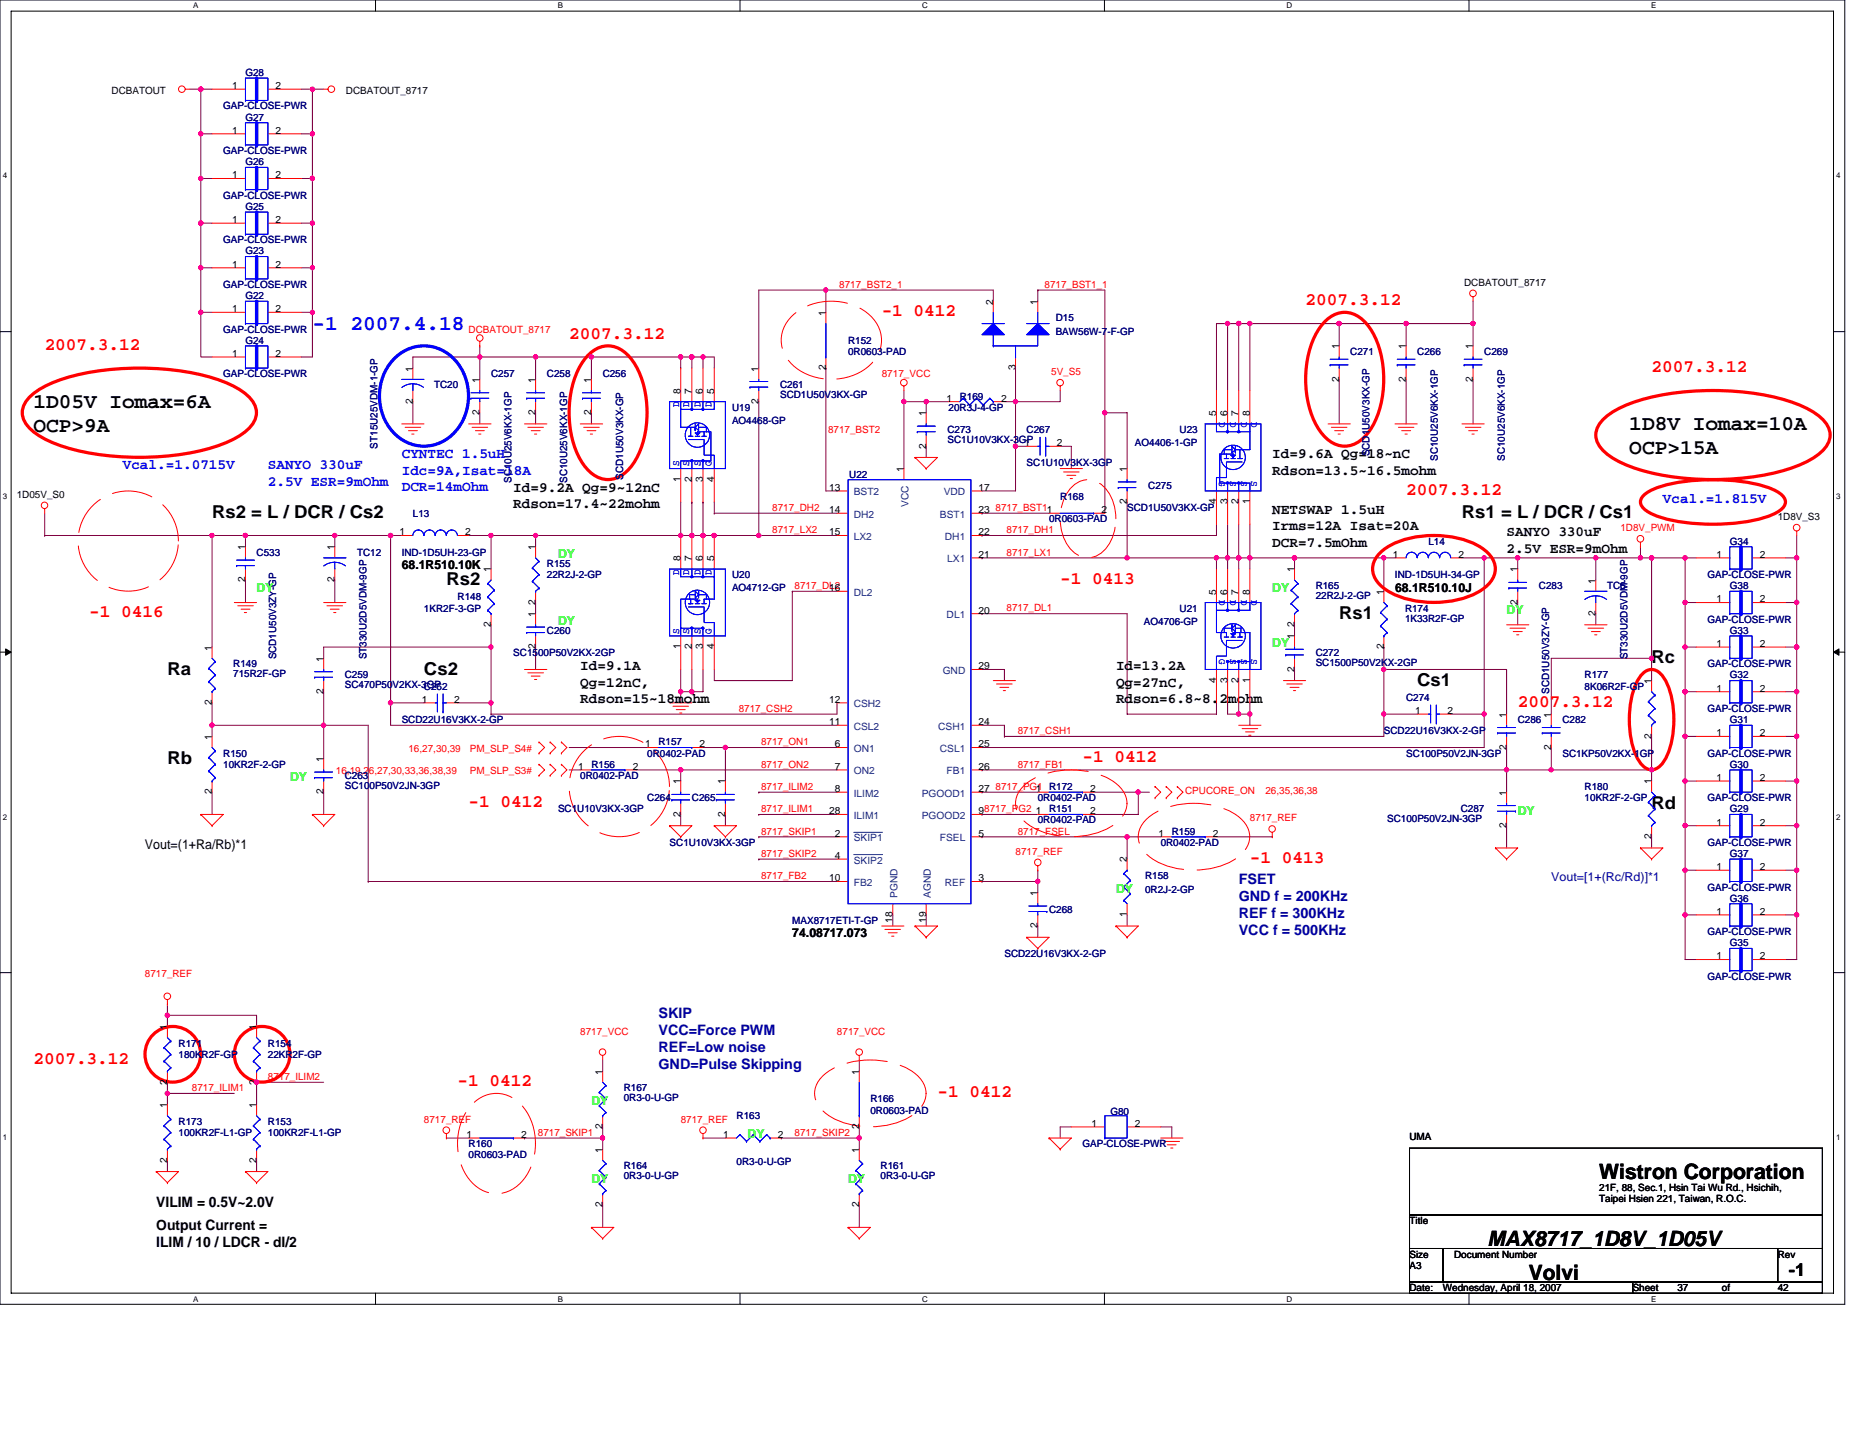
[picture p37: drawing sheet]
<svg xmlns="http://www.w3.org/2000/svg" width="279mm" height="216mm" viewBox="0 0 279 216" stroke-linecap="round" stroke-linejoin="round" font-family="sans-serif">
<defs><g id="words">
<text font-size="3.2" fill="#00f" x="46.9" y="49.6">-1 2007.4.18</text>
<g font-size="3.2">
<text x="5" y="61.3">1D05V Iomax=6A</text>
<text x="5" y="64.9">OCP&gt;9A</text>
<text x="244.8" y="64.7">1D8V Iomax=10A</text>
<text x="244.8" y="68.3">OCP&gt;15A</text>
<text x="240.2" y="177.1">Wistron Corporation</text>
<text x="223.5" y="187.2">MAX8717_1D8V_1D05V</text>
<text x="229.7" y="192.4">Volvi</text>
</g>
<g font-size="2.7" fill="#f00">
<text x="132.4" y="47.5">-1 0412</text>
<text x="196.1" y="45.8">2007.3.12</text>
<text x="6.7" y="52.5">2007.3.12</text>
<text x="85.5" y="50.9">2007.3.12</text>
<text x="248.1" y="55.9">2007.3.12</text>
<text x="211.2" y="74.3">2007.3.12</text>
<text x="159.3" y="87.7">-1 0413</text>
<text x="13.4" y="92.8">-1 0416</text>
<text x="228" y="106.2">2007.3.12</text>
<text x="162.6" y="114.6">-1 0412</text>
<text x="70.4" y="121.3">-1 0412</text>
<text x="187.7" y="129.6">-1 0413</text>
<text x="5" y="159.8">2007.3.12</text>
<text x="68.7" y="163.2">-1 0412</text>
<text x="140.8" y="164.8">-1 0412</text>
</g>
<g font-size="2.7">
<text x="31.9" y="77.9">Rs2 = L / DCR / Cs2</text>
<text x="219.6" y="77.9">Rs1 = L / DCR / Cs1</text>
<text x="67.1" y="87.9">Rs2</text>
<text x="201.2" y="93">Rs1</text>
<text x="25.1" y="101.4">Ra</text>
<text x="63.7" y="101.4">Cs2</text>
<text x="248.1" y="99.7">Rc</text>
<text x="212.9" y="103">Cs1</text>
<text x="25.1" y="114.8">Rb</text>
<text x="248.1" y="121.5">Rd</text>
<text x="268.7" y="191.7">-1</text>
</g>
<g font-size="2.2" fill="#00f">
<text x="18.4" y="70.5">Vcal.=1.0715V</text>
<text x="40.2" y="70.5">SANYO 330uF</text>
<text x="60.3" y="68.9">CYNTEC 1.5uH</text>
<text x="60.3" y="71.3">Idc=9A,Isat=18A</text>
<text x="40.2" y="73">2.5V ESR=9mOhm</text>
<text x="60.3" y="73.8">DCR=14mOhm</text>
<text x="249.8" y="75.6">Vcal.=1.815V</text>
</g>
<g font-size="2.2">
<text x="191.1" y="68.9">Id=9.6A Qg=18~nC</text>
<text x="191.1" y="71.3">Rdson=13.5~16.5mohm</text>
<text x="77.1" y="73.9">Id=9.2A Qg=9~12nC</text>
<text x="77.1" y="76.3">Rdson=17.4~22mohm</text>
<text x="191.1" y="77.2">NETSWAP 1.5uH</text>
<text x="191.1" y="79.7">Irms=12A Isat=20A</text>
<text x="191.1" y="82.1">DCR=7.5mOhm</text>
<text x="226.3" y="80.6">SANYO 330uF</text>
<text x="226.3" y="83">2.5V ESR=9mOhm</text>
<text x="87.2" y="100.7">Id=9.1A</text>
<text x="167.6" y="100.7">Id=13.2A</text>
<text x="87.2" y="103.2">Qg=12nC,</text>
<text x="87.2" y="105.6">Rdson=15~18mohm</text>
<text x="167.6" y="103.2">Qg=27nC,</text>
<text x="167.6" y="105.6">Rdson=6.8~8.2mohm</text>
<text x="23.5" y="181.4">VILIM = 0.5V~2.0V</text>
<text x="23.5" y="184.7">Output Current =</text>
<text x="23.5" y="187.3">ILIM / 10 / LDCR - dI/2</text>
</g>
<g font-size="2.2" fill="#0000a0">
<text x="186.1" y="132.8">FSET</text>
<text x="186.1" y="135.3">GND f = 200KHz</text>
<text x="186.1" y="137.9">REF f = 300KHz</text>
<text x="186.1" y="140.4">VCC f = 500KHz</text>
<text x="98.9" y="152.9">SKIP</text>
<text x="98.9" y="155.4">VCC=Force PWM</text>
<text x="98.9" y="158">REF=Low noise</text>
<text x="98.9" y="160.6">GND=Pulse Skipping</text>
</g>
<text font-size="2" x="21.8" y="127.5">Vout=(1+Ra/Rb)*1</text>
<g font-size="1.8" fill="#0f0">
<text x="83.8" y="83.9">DY</text>
<text x="38.5" y="88.9">DY</text>
<text x="191.1" y="88.9">DY</text>
<text x="83.8" y="93.9">DY</text>
<text x="226.3" y="92.2">DY</text>
<text x="191.1" y="97.3">DY</text>
<text x="43.6" y="117.4">DY</text>
<text x="228" y="122.4">DY</text>
<text x="167.6" y="134.2">DY</text>
<text x="88.8" y="166">DY</text>
<text x="112.3" y="171">DY</text>
<text x="88.8" y="177.7">DY</text>
<text x="127.4" y="177.7">DY</text>
</g>
<g font-size="1.8">
<text x="60.3" y="85.5">68.1R510.10K</text>
<text x="209.5" y="88.9">68.1R510.10J</text>
<text x="119" y="140.8">74.08717.073</text>
</g>
<text font-size="1.8" fill="#0000a0" x="233" y="132.4">Vout=[1+(Rc/Rd)]*1</text>
<g font-size="1.5" fill="#000080">
<text x="36.9" y="11.4">G28</text>
<text x="33.5" y="16.4">GAP-CLOSE-PWR</text>
<text x="33.5" y="23.1">GAP-CLOSE-PWR</text>
<text x="36.9" y="18.1">G27</text>
<text x="33.5" y="29.8">GAP-CLOSE-PWR</text>
<text x="36.9" y="24.8">G26</text>
<text x="36.9" y="31.5">G25</text>
<text x="33.5" y="36.6">GAP-CLOSE-PWR</text>
<text x="36.9" y="38.2">G23</text>
<text x="33.5" y="43.3">GAP-CLOSE-PWR</text>
<text x="36.9" y="44.9">G22</text>
<text x="33.5" y="50">GAP-CLOSE-PWR</text>
<text x="36.9" y="51.6">G24</text>
<text x="127.4" y="51.6">R152</text>
<text x="127.4" y="53.3">0R0603-PAD</text>
<text x="158.6" y="48.3">D15</text>
<text x="158.6" y="50.3">BAW56W-7-F-GP</text>
<text x="202.8" y="53.3">C271</text>
<text x="212.9" y="53.3">C266</text>
<text x="222.9" y="53.3">C269</text>
<text x="33.5" y="56.7">GAP-CLOSE-PWR</text>
<text x="65.2" y="58.4">TC20</text>
<text x="73.8" y="56.7">C257</text>
<text x="82.1" y="56.7">C258</text>
<text x="90.5" y="56.7">C256</text>
<text x="117.2" y="58.4">C261</text>
<text x="117.2" y="59.9">SCD1U50V3KX-GP</text>
<text x="110" y="61.7">U19</text>
<text x="110" y="63.7">AO4468-GP</text>
<text x="142.3" y="65">C273</text>
<text x="142.5" y="61.7">20R3J-4-GP</text>
<text x="144.2" y="60">R169</text>
<text x="154.2" y="65">C267</text>
<text x="177.2" y="65">U23</text>
<text x="56.7" y="67.4" transform="rotate(-90 56.7 67.4)">ST15U25VDM-1-GP</text>
<text x="127.6" y="71.8">U22</text>
<text x="142.3" y="66.6">SC1U10V3KX-3GP</text>
<text x="154.2" y="70.1">SC1U10V3KX-3GP</text>
<text x="170.5" y="67.1">AO4406-1-GP</text>
<text x="205.7" y="68.6" transform="rotate(-90 205.7 68.6)">SCD1U50V3KX-GP</text>
<text x="216" y="69.2" transform="rotate(-90 216 69.2)">SC10U25V6KX-1GP</text>
<text x="226" y="69.2" transform="rotate(-90 226 69.2)">SC10U25V6KX-1GP</text>
<text x="62" y="77.6">L13</text>
<text x="76.8" y="72.6" transform="rotate(-90 76.8 72.6)">SC10U25V6KX-1GP</text>
<text x="85.2" y="72.6" transform="rotate(-90 85.2 72.6)">SC10U25V6KX-1GP</text>
<text x="93.6" y="72.1" transform="rotate(-90 93.6 72.1)">SCD1U50V3KX-GP</text>
<text x="159.3" y="75.1">R168</text>
<text x="169.3" y="76.8">SCD1U50V3KX-GP</text>
<text x="172.5" y="73.4">C275</text>
<text x="38.5" y="83.5">C533</text>
<text x="53.6" y="83.5">TC12</text>
<text x="60.3" y="83.5">IND-1D5UH-23-GP</text>
<text x="157.6" y="78.5">0R0603-PAD</text>
<text x="214.6" y="81.8">L14</text>
<text x="259.8" y="81.8">G34</text>
<text x="82.1" y="85.2">R155</text>
<text x="82.1" y="86.8">22R2J-2-GP</text>
<text x="110" y="86.8">U20</text>
<text x="110" y="88.9">AO4712-GP</text>
<text x="197.6" y="88.5">R165</text>
<text x="209.5" y="86.8">IND-1D5UH-34-GP</text>
<text x="231.2" y="88.5">C283</text>
<text x="241.4" y="88.5">TC6</text>
<text x="256.5" y="86.8">GAP-CLOSE-PWR</text>
<text x="259.8" y="88.5">G38</text>
<text x="63.7" y="91.9">1KR2F-3-GP</text>
<text x="68.7" y="90.2">R148</text>
<text x="82.1" y="95.2">C260</text>
<text x="171.8" y="93.9">AO4706-GP</text>
<text x="177.2" y="91.9">U21</text>
<text x="197.6" y="90">22R2J-2-GP</text>
<text x="211.1" y="91.9">R174</text>
<text x="211.1" y="93.4">1K33R2F-GP</text>
<text x="256.5" y="93.6">GAP-CLOSE-PWR</text>
<text x="259.8" y="95.2">G33</text>
<text x="35" y="100.3">R149</text>
<text x="35" y="101.8">715R2F-GP</text>
<text x="41.5" y="99.1" transform="rotate(-90 41.5 99.1)">SCD1U50V3ZY-GP</text>
<text x="51.8" y="101.9">C259</text>
<text x="55" y="99.1" transform="rotate(-90 55 99.1)">ST330U2D5VDM-9GP</text>
<text x="77.1" y="98.6">SC1500P50V2KX-2GP</text>
<text x="197.6" y="98.6">C272</text>
<text x="197.6" y="100.1">SC1500P50V2KX-2GP</text>
<text x="238" y="101.9">R177</text>
<text x="244.5" y="99.1" transform="rotate(-90 244.5 99.1)">ST330U2D5VDM-9GP</text>
<text x="256.5" y="100.3">GAP-CLOSE-PWR</text>
<text x="259.8" y="101.9">G32</text>
<text x="51.8" y="103.4">SC470P50V2KX-3GP</text>
<text x="63.7" y="103.6">C262</text>
<text x="211.2" y="105.3">C274</text>
<text x="232.7" y="104.3" transform="rotate(-90 232.7 104.3)">SCD1U50V3ZY-GP</text>
<text x="238" y="103.6">8K06R2F-GP</text>
<text x="256.5" y="107">GAP-CLOSE-PWR</text>
<text x="33.5" y="113.7">R150</text>
<text x="60.3" y="108.6">SCD22U16V3KX-2-GP</text>
<text x="97.2" y="113.7">0R0402-PAD</text>
<text x="98.9" y="112">R157</text>
<text x="207.9" y="110.3">SCD22U16V3KX-2-GP</text>
<text x="211.2" y="113.7">SC100P50V2JN-3GP</text>
<text x="228" y="108.6">C286</text>
<text x="234.7" y="108.6">C282</text>
<text x="234.7" y="113.7">SC1KP50V2KX-1GP</text>
<text x="256.5" y="113.7">GAP-CLOSE-PWR</text>
<text x="259.8" y="108.6">G31</text>
<text x="33.5" y="115.3">10KR2F-2-GP</text>
<text x="51.8" y="117">C263</text>
<text x="51.8" y="118.5">SC100P50V2JN-3GP</text>
<text x="87.2" y="117">0R0402-PAD</text>
<text x="88.8" y="115.3">R156</text>
<text x="238" y="118.7">R180</text>
<text x="259.8" y="115.3">G30</text>
<text x="83.8" y="122">SC1U10V3KX-3GP</text>
<text x="97.2" y="120.4">C264</text>
<text x="103.9" y="120.4">C265</text>
<text x="155.9" y="123.7">0R0402-PAD</text>
<text x="155.9" y="120.4">0R0402-PAD</text>
<text x="157.6" y="122">R151</text>
<text x="176" y="125.4">R159</text>
<text x="208.4" y="123.5">SC100P50V2JN-3GP</text>
<text x="219.4" y="122">C287</text>
<text x="238" y="120.4">10KR2F-2-GP</text>
<text x="256.5" y="120.4">GAP-CLOSE-PWR</text>
<text x="259.8" y="122">G29</text>
<text x="100.6" y="127.1">SC1U10V3KX-3GP</text>
<text x="174.3" y="127.1">0R0402-PAD</text>
<text x="256.5" y="127.1">GAP-CLOSE-PWR</text>
<text x="259.8" y="128.8">G37</text>
<text x="157.6" y="137.1">C268</text>
<text x="172" y="132.1">R158</text>
<text x="172" y="134.1">0R2J-2-GP</text>
<text x="256.5" y="133.8">GAP-CLOSE-PWR</text>
<text x="259.8" y="135.5">G36</text>
<text x="119" y="138.8">MAX8717ETI-T-GP</text>
<text x="150.9" y="143.8">SCD22U16V3KX-2-GP</text>
<text x="256.5" y="140.5">GAP-CLOSE-PWR</text>
<text x="259.8" y="142.2">G35</text>
<text x="256.5" y="147.2">GAP-CLOSE-PWR</text>
<text x="26.8" y="157.2">R171</text>
<text x="26.8" y="158.9">180KR2F-GP</text>
<text x="40.2" y="157.2">R154</text>
<text x="40.2" y="158.9">22KR2F-GP</text>
<text x="93.7" y="164">R167</text>
<text x="93.7" y="165.5">0R3-0-U-GP</text>
<text x="130.7" y="165.6">R166</text>
<text x="130.7" y="167.3">0R0603-PAD</text>
<text x="166.8" y="167.5">G80</text>
<text x="26.8" y="169">R173</text>
<text x="26.8" y="170.7">100KR2F-L1-GP</text>
<text x="40.2" y="169">R153</text>
<text x="40.2" y="170.7">100KR2F-L1-GP</text>
<text x="70.4" y="172.3">R160</text>
<text x="110.6" y="168.1">R163</text>
<text x="162.6" y="172.3">GAP-CLOSE-PWR</text>
<text x="70.4" y="174">0R0603-PAD</text>
<text x="93.7" y="175.7">R164</text>
<text x="93.7" y="177.2">0R3-0-U-GP</text>
<text x="110.6" y="175">0R3-0-U-GP</text>
<text x="132.3" y="175.7">R161</text>
<text x="132.3" y="177.2">0R3-0-U-GP</text>
</g>
<g font-size="1.5">
<text x="16.8" y="14.1">DCBATOUT</text>
<text x="34.9" y="13.4">1</text>
<text x="41.4" y="13.4">2</text>
<text x="52" y="14.1">DCBATOUT_8717</text>
<text x="34.9" y="20.1">1</text>
<text x="41.4" y="20.1">2</text>
<text x="34.9" y="26.8">1</text>
<text x="41.4" y="26.8">2</text>
<text x="34.9" y="33.5">1</text>
<text x="41.4" y="33.5">2</text>
<text x="34.9" y="40.2">1</text>
<text x="41.4" y="40.2">2</text>
<text x="34.9" y="46.9">1</text>
<text x="41.4" y="46.9">2</text>
<text x="124" y="47.5" transform="rotate(-90 124 47.5)">1</text>
<text x="149.2" y="45.8" transform="rotate(-90 149.2 45.8)">2</text>
<text x="155.9" y="45.8" transform="rotate(-90 155.9 45.8)">1</text>
<text x="219.9" y="42.9">DCBATOUT_8717</text>
<text x="34.9" y="53.6">1</text>
<text x="41.4" y="53.6">2</text>
<text x="201.1" y="52.5" transform="rotate(-90 201.1 52.5)">1</text>
<text x="211.2" y="52.5" transform="rotate(-90 211.2 52.5)">1</text>
<text x="221.3" y="52.5" transform="rotate(-90 221.3 52.5)">1</text>
<text x="62" y="55.8" transform="rotate(-90 62 55.8)">1</text>
<text x="72.1" y="57.5" transform="rotate(-90 72.1 57.5)">1</text>
<text x="80.4" y="57.5" transform="rotate(-90 80.4 57.5)">1</text>
<text x="88.8" y="57.5" transform="rotate(-90 88.8 57.5)">1</text>
<text x="102.2" y="59.2" transform="rotate(-90 102.2 59.2)">8</text>
<text x="103.9" y="59.2" transform="rotate(-90 103.9 59.2)">7</text>
<text x="105.6" y="59.2" transform="rotate(-90 105.6 59.2)">6</text>
<text x="107.3" y="59.2" transform="rotate(-90 107.3 59.2)">5</text>
<text x="114" y="55.8" transform="rotate(-90 114 55.8)">1</text>
<text x="124" y="55.6" transform="rotate(-90 124 55.6)">2</text>
<text x="152.5" y="55.6" transform="rotate(-90 152.5 55.6)">3</text>
<text x="201.1" y="57.3" transform="rotate(-90 201.1 57.3)">2</text>
<text x="211.2" y="57.3" transform="rotate(-90 211.2 57.3)">2</text>
<text x="221.3" y="57.3" transform="rotate(-90 221.3 57.3)">2</text>
<text x="62" y="60.7" transform="rotate(-90 62 60.7)">2</text>
<text x="72.1" y="62.4" transform="rotate(-90 72.1 62.4)">2</text>
<text x="80.4" y="62.4" transform="rotate(-90 80.4 62.4)">2</text>
<text x="88.8" y="62.4" transform="rotate(-90 88.8 62.4)">2</text>
<text x="114" y="60.7" transform="rotate(-90 114 60.7)">2</text>
<text x="139.1" y="62.5" transform="rotate(-90 139.1 62.5)">1</text>
<text x="142.2" y="60.3">1</text>
<text x="150.4" y="60.3">2</text>
<text x="182.7" y="62.5" transform="rotate(-90 182.7 62.5)">5</text>
<text x="184.4" y="62.5" transform="rotate(-90 184.4 62.5)">6</text>
<text x="186.1" y="62.5" transform="rotate(-90 186.1 62.5)">7</text>
<text x="187.7" y="62.5" transform="rotate(-90 187.7 62.5)">8</text>
<text x="135.8" y="70.9" transform="rotate(-90 135.8 70.9)">1</text>
<text x="139.1" y="67.4" transform="rotate(-90 139.1 67.4)">2</text>
<text x="153.9" y="67">1</text>
<text x="158.7" y="67">2</text>
<text x="169.3" y="70.9" transform="rotate(-90 169.3 70.9)">1</text>
<text x="2.5" y="74.8">1D05V_S0</text>
<text x="102.2" y="72.4" transform="rotate(-90 102.2 72.4)">1</text>
<text x="103.9" y="72.4" transform="rotate(-90 103.9 72.4)">2</text>
<text x="105.6" y="72.4" transform="rotate(-90 105.6 72.4)">3</text>
<text x="107.3" y="72.4" transform="rotate(-90 107.3 72.4)">4</text>
<text x="124.5" y="77.1">14</text>
<text x="124.5" y="73.7">13</text>
<text x="147" y="77.1">23</text>
<text x="147" y="73.7">17</text>
<text x="165.4" y="77.1">2</text>
<text x="169.3" y="75.8" transform="rotate(-90 169.3 75.8)">2</text>
<text x="182.7" y="75.8" transform="rotate(-90 182.7 75.8)">4</text>
<text x="184.4" y="75.8" transform="rotate(-90 184.4 75.8)">3</text>
<text x="186.1" y="75.8" transform="rotate(-90 186.1 75.8)">2</text>
<text x="187.7" y="75.8" transform="rotate(-90 187.7 75.8)">1</text>
<text x="36.9" y="82.7" transform="rotate(-90 36.9 82.7)">1</text>
<text x="50.3" y="82.7" transform="rotate(-90 50.3 82.7)">1</text>
<text x="60" y="80.4">1</text>
<text x="69.9" y="80.4">2</text>
<text x="80.4" y="82.7" transform="rotate(-90 80.4 82.7)">1</text>
<text x="124.5" y="80.4">15</text>
<text x="147" y="80.4">22</text>
<text x="147" y="83.8">21</text>
<text x="209.2" y="83.8">1</text>
<text x="219.1" y="83.8">2</text>
<text x="257.8" y="83.8">1</text>
<text x="264.4" y="83.8">2</text>
<text x="267" y="78.1">1D8V_S3</text>
<text x="36.9" y="87.5" transform="rotate(-90 36.9 87.5)">2</text>
<text x="50.3" y="87.5" transform="rotate(-90 50.3 87.5)">2</text>
<text x="73.7" y="86" transform="rotate(-90 73.7 86)">1</text>
<text x="102.2" y="84.3" transform="rotate(-90 102.2 84.3)">8</text>
<text x="103.9" y="84.3" transform="rotate(-90 103.9 84.3)">7</text>
<text x="105.6" y="84.3" transform="rotate(-90 105.6 84.3)">6</text>
<text x="107.3" y="84.3" transform="rotate(-90 107.3 84.3)">5</text>
<text x="124.5" y="88.8">16</text>
<text x="182.7" y="89.4" transform="rotate(-90 182.7 89.4)">5</text>
<text x="184.4" y="89.4" transform="rotate(-90 184.4 89.4)">6</text>
<text x="186.1" y="89.4" transform="rotate(-90 186.1 89.4)">7</text>
<text x="187.7" y="89.4" transform="rotate(-90 187.7 89.4)">8</text>
<text x="194.4" y="86" transform="rotate(-90 194.4 86)">1</text>
<text x="207.9" y="89.4" transform="rotate(-90 207.9 89.4)">1</text>
<text x="228" y="86" transform="rotate(-90 228 86)">1</text>
<text x="239.7" y="87.7" transform="rotate(-90 239.7 87.7)">1</text>
<text x="73.7" y="94.2" transform="rotate(-90 73.7 94.2)">2</text>
<text x="80.4" y="92.7" transform="rotate(-90 80.4 92.7)">1</text>
<text x="80.4" y="90.8" transform="rotate(-90 80.4 90.8)">2</text>
<text x="147" y="92.2">20</text>
<text x="194.4" y="94.2" transform="rotate(-90 194.4 94.2)">2</text>
<text x="228" y="90.8" transform="rotate(-90 228 90.8)">2</text>
<text x="239.7" y="92.5" transform="rotate(-90 239.7 92.5)">2</text>
<text x="257.8" y="90.5">1</text>
<text x="264.4" y="90.5">2</text>
<text x="31.8" y="97.7" transform="rotate(-90 31.8 97.7)">1</text>
<text x="48.6" y="99.4" transform="rotate(-90 48.6 99.4)">1</text>
<text x="80.4" y="97.6" transform="rotate(-90 80.4 97.6)">2</text>
<text x="102.2" y="97.6" transform="rotate(-90 102.2 97.6)">1</text>
<text x="103.9" y="97.6" transform="rotate(-90 103.9 97.6)">2</text>
<text x="105.6" y="97.6" transform="rotate(-90 105.6 97.6)">3</text>
<text x="107.3" y="97.6" transform="rotate(-90 107.3 97.6)">4</text>
<text x="147" y="100.6">29</text>
<text x="194.4" y="100.9" transform="rotate(-90 194.4 100.9)">2</text>
<text x="194.4" y="96.1" transform="rotate(-90 194.4 96.1)">1</text>
<text x="207.9" y="97.6" transform="rotate(-90 207.9 97.6)">2</text>
<text x="257.8" y="97.2">1</text>
<text x="264.4" y="97.2">2</text>
<text x="31.8" y="105.9" transform="rotate(-90 31.8 105.9)">2</text>
<text x="48.6" y="104.3" transform="rotate(-90 48.6 104.3)">2</text>
<text x="63.4" y="105.6">1</text>
<text x="68.2" y="105.6">2</text>
<text x="124.5" y="105.6">12</text>
<text x="182.7" y="102.6" transform="rotate(-90 182.7 102.6)">4</text>
<text x="184.4" y="102.6" transform="rotate(-90 184.4 102.6)">3</text>
<text x="186.1" y="102.6" transform="rotate(-90 186.1 102.6)">2</text>
<text x="187.7" y="102.6" transform="rotate(-90 187.7 102.6)">1</text>
<text x="212.6" y="107.3">1</text>
<text x="217.4" y="107.3">2</text>
<text x="226.3" y="107.8" transform="rotate(-90 226.3 107.8)">1</text>
<text x="233" y="107.8" transform="rotate(-90 233 107.8)">1</text>
<text x="248.1" y="102.8" transform="rotate(-90 248.1 102.8)">1</text>
<text x="257.8" y="103.9">1</text>
<text x="264.4" y="103.9">2</text>
<text x="31.8" y="111.1" transform="rotate(-90 31.8 111.1)">1</text>
<text x="96.9" y="112.3">1</text>
<text x="105.1" y="112.3">2</text>
<text x="124.5" y="108.9">11</text>
<text x="125.4" y="112.3">6</text>
<text x="147" y="112.3">25</text>
<text x="147" y="108.9">24</text>
<text x="226.3" y="112.6" transform="rotate(-90 226.3 112.6)">2</text>
<text x="233" y="112.6" transform="rotate(-90 233 112.6)">2</text>
<text x="248.1" y="111" transform="rotate(-90 248.1 111)">2</text>
<text x="257.8" y="110.6">1</text>
<text x="264.4" y="110.6">2</text>
<text x="31.8" y="119.4" transform="rotate(-90 31.8 119.4)">2</text>
<text x="48.6" y="119.4" transform="rotate(-90 48.6 119.4)">2</text>
<text x="48.6" y="114.5" transform="rotate(-90 48.6 114.5)">1</text>
<text x="86.8" y="115.7">1</text>
<text x="95" y="115.7">2</text>
<text x="102.2" y="117.9" transform="rotate(-90 102.2 117.9)">1</text>
<text x="108.9" y="117.9" transform="rotate(-90 108.9 117.9)">1</text>
<text x="125.4" y="115.7">7</text>
<text x="125.4" y="119">8</text>
<text x="147" y="119">27</text>
<text x="147" y="115.7">26</text>
<text x="155.6" y="119">1</text>
<text x="163.8" y="119">2</text>
<text x="226.3" y="119.5" transform="rotate(-90 226.3 119.5)">1</text>
<text x="248.1" y="117.9" transform="rotate(-90 248.1 117.9)">1</text>
<text x="257.8" y="117.3">1</text>
<text x="264.4" y="117.3">2</text>
<text x="102.2" y="122.7" transform="rotate(-90 102.2 122.7)">2</text>
<text x="108.9" y="122.7" transform="rotate(-90 108.9 122.7)">2</text>
<text x="124.5" y="122.3">28</text>
<text x="125.4" y="125.7">2</text>
<text x="147" y="122.3">98717_PG2</text>
<text x="147" y="125.7">5</text>
<text x="155.6" y="122.3">1</text>
<text x="163.8" y="122.3">2</text>
<text x="174" y="125.7">1</text>
<text x="182.2" y="125.7">2</text>
<text x="226.3" y="124.4" transform="rotate(-90 226.3 124.4)">2</text>
<text x="257.8" y="124">1</text>
<text x="264.4" y="124">2</text>
<text x="125.4" y="129.1">4</text>
<text x="169.3" y="129.6" transform="rotate(-90 169.3 129.6)">2</text>
<text x="248.1" y="126.1" transform="rotate(-90 248.1 126.1)">2</text>
<text x="257.8" y="130.7">1</text>
<text x="264.4" y="130.7">2</text>
<text x="124.5" y="132.4">10</text>
<text x="147" y="132.4">3</text>
<text x="155.9" y="134.6" transform="rotate(-90 155.9 134.6)">1</text>
<text x="169.3" y="137.8" transform="rotate(-90 169.3 137.8)">1</text>
<text x="257.8" y="137.4">1</text>
<text x="264.4" y="137.4">2</text>
<text x="134.1" y="138.6" transform="rotate(-90 134.1 138.6)">18</text>
<text x="139.1" y="138.6" transform="rotate(-90 139.1 138.6)">19</text>
<text x="155.9" y="139.5" transform="rotate(-90 155.9 139.5)">2</text>
<text x="257.8" y="144.1">1</text>
<text x="264.4" y="144.1">2</text>
<text x="25.1" y="154.7" transform="rotate(-90 25.1 154.7)">1</text>
<text x="38.5" y="154.7" transform="rotate(-90 38.5 154.7)">1</text>
<text x="90.5" y="161.4" transform="rotate(-90 90.5 161.4)">1</text>
<text x="129.1" y="161.4" transform="rotate(-90 129.1 161.4)">1</text>
<text x="25.1" y="166.5" transform="rotate(-90 25.1 166.5)">1</text>
<text x="25.1" y="162.9" transform="rotate(-90 25.1 162.9)">2</text>
<text x="38.5" y="166.5" transform="rotate(-90 38.5 166.5)">1</text>
<text x="38.5" y="162.9" transform="rotate(-90 38.5 162.9)">2</text>
<text x="70.1" y="171">1</text>
<text x="78.3" y="171">2</text>
<text x="90.5" y="173.2" transform="rotate(-90 90.5 173.2)">1</text>
<text x="90.5" y="169.7" transform="rotate(-90 90.5 169.7)">2</text>
<text x="108.6" y="171">1</text>
<text x="116.8" y="171">2</text>
<text x="129.1" y="173.2" transform="rotate(-90 129.1 173.2)">1</text>
<text x="129.1" y="169.7" transform="rotate(-90 129.1 169.7)">2</text>
<text x="164" y="169.3">1</text>
<text x="170.5" y="169.3">2</text>
<text x="211.7" y="171.3">UMA</text>
<text x="25.1" y="174.7" transform="rotate(-90 25.1 174.7)">2</text>
<text x="38.5" y="174.7" transform="rotate(-90 38.5 174.7)">2</text>
<text x="240.2" y="178.9">21F, 88, Sec.1, Hsin Tai Wu Rd., Hsichih,</text>
<text x="90.5" y="181.4" transform="rotate(-90 90.5 181.4)">2</text>
<text x="129.1" y="181.4" transform="rotate(-90 129.1 181.4)">2</text>
<text x="211.7" y="183.9">Title</text>
<text x="240.2" y="180.6">Taipei Hsien 221, Taiwan, R.O.C.</text>
<text x="211.7" y="188.9">Size</text>
<text x="211.7" y="190.6">A3</text>
<text x="218.4" y="188.9">Document Number</text>
<text x="267" y="188.9">Rev</text>
<text x="211.7" y="194">Date:</text>
<text x="216.7" y="194">Wednesday, April 18, 2007</text>
<text x="245.3" y="194">Sheet</text>
<text x="252" y="194">37</text>
<text x="258.7" y="194">of</text>
<text x="267" y="194">42</text>
</g>
<g font-size="1.5" fill="#f00">
<text x="126.1" y="43.2">8717_BST2_1</text>
<text x="156.9" y="43.2">8717_BST1_1</text>
<text x="70.4" y="50">DCBATOUT_8717</text>
<text x="132.4" y="56.7">8717_VCC</text>
<text x="157.9" y="56.3">5V_S5</text>
<text x="124.4" y="65">8717_BST2</text>
<text x="116" y="76.8">8717_DH2</text>
<text x="149.5" y="76.8">8717_BST11</text>
<text x="116" y="80.1">8717_LX2</text>
<text x="151.2" y="80.1">8717_DH1</text>
<text x="151.2" y="83.5">8717_LX1</text>
<text x="243.4" y="79.8">1D8V_PWM</text>
<text x="119.4" y="88.5">8717_DL2</text>
<text x="151.2" y="91.9">8717_DL1</text>
<text x="111" y="107">8717_CSH2</text>
<text x="61.4" y="113">16,27,30,39</text>
<text x="70.6" y="113">PM_SLP_S4#</text>
<text x="114.3" y="112">8717_ON1</text>
<text x="152.9" y="110.3">8717_CSH1</text>
<text x="50.5" y="116.4">16,19,26,27,30,33,36,38,39</text>
<text x="70.6" y="116.4">PM_SLP_S3#</text>
<text x="114.3" y="115.3">8717_ON2</text>
<text x="114.3" y="118.7">8717_ILIM2</text>
<text x="149.5" y="118.7">8717_PG1 R172</text>
<text x="152.9" y="115.3">8717_FB1</text>
<text x="178" y="119.4">CPUCORE_ON</text>
<text x="190.1" y="119.4">26,35,36,38</text>
<text x="114.3" y="125.4">8717_SKIP1</text>
<text x="114.3" y="122">8717_ILIM1</text>
<text x="152.9" y="125.4">8717_FSEL</text>
<text x="187.7" y="123.4">8717_REF</text>
<text x="114.3" y="128.7">8717_SKIP2</text>
<text x="152.5" y="128.4">8717_REF</text>
<text x="114.3" y="132.1">8717_FB2</text>
<text x="21.8" y="146.9">8717_REF</text>
<text x="87.2" y="155.6">8717_VCC</text>
<text x="125.7" y="155.6">8717_VCC</text>
<text x="28.8" y="163.9">8717_ILIM1</text>
<text x="40.2" y="162.3">8717_ILIM2</text>
<text x="63.7" y="168.7">8717_REF</text>
<text x="80.8" y="170.6">8717_SKIP1</text>
<text x="102.3" y="168.7">8717_REF</text>
<text x="119.4" y="170.6">8717_SKIP2</text>
</g>
<g font-size="1.5" fill="#00f">
<text x="102" y="61.2" transform="rotate(-90 102 61.2)">D</text>
<text x="103.5" y="61.2" transform="rotate(-90 103.5 61.2)">D</text>
<text x="105.2" y="61.2" transform="rotate(-90 105.2 61.2)">D</text>
<text x="106.9" y="61.2" transform="rotate(-90 106.9 61.2)">D</text>
<text x="183.1" y="63.4" transform="rotate(90 183.1 63.4)">D</text>
<text x="184.8" y="63.4" transform="rotate(90 184.8 63.4)">D</text>
<text x="186.5" y="63.4" transform="rotate(90 186.5 63.4)">D</text>
<text x="188" y="63.4" transform="rotate(90 188 63.4)">D</text>
<text x="102" y="70.1" transform="rotate(-90 102 70.1)">S</text>
<text x="103.5" y="70.1" transform="rotate(-90 103.5 70.1)">S</text>
<text x="105.2" y="70.1" transform="rotate(-90 105.2 70.1)">S</text>
<text x="106.9" y="70.1" transform="rotate(-90 106.9 70.1)">G</text>
<text x="183.1" y="72.2" transform="rotate(90 183.1 72.2)">G</text>
<text x="184.8" y="72.2" transform="rotate(90 184.8 72.2)">S</text>
<text x="186.5" y="72.2" transform="rotate(90 186.5 72.2)">S</text>
<text x="188" y="72.2" transform="rotate(90 188 72.2)">S</text>
<text x="102" y="86.3" transform="rotate(-90 102 86.3)">D</text>
<text x="103.5" y="86.3" transform="rotate(-90 103.5 86.3)">D</text>
<text x="105.2" y="86.3" transform="rotate(-90 105.2 86.3)">D</text>
<text x="106.9" y="86.3" transform="rotate(-90 106.9 86.3)">D</text>
<text x="102" y="95.2" transform="rotate(-90 102 95.2)">S</text>
<text x="103.5" y="95.2" transform="rotate(-90 103.5 95.2)">S</text>
<text x="105.2" y="95.2" transform="rotate(-90 105.2 95.2)">S</text>
<text x="106.9" y="95.2" transform="rotate(-90 106.9 95.2)">G</text>
<text x="183.1" y="90.2" transform="rotate(90 183.1 90.2)">D</text>
<text x="184.8" y="90.2" transform="rotate(90 184.8 90.2)">D</text>
<text x="186.5" y="90.2" transform="rotate(90 186.5 90.2)">D</text>
<text x="188" y="90.2" transform="rotate(90 188 90.2)">D</text>
<text x="183.1" y="99.1" transform="rotate(90 183.1 99.1)">G</text>
<text x="184.8" y="99.1" transform="rotate(90 184.8 99.1)">S</text>
<text x="186.5" y="99.1" transform="rotate(90 186.5 99.1)">S</text>
<text x="188" y="99.1" transform="rotate(90 188 99.1)">S</text>
</g>
<g font-size="1.5" fill="#004080">
<text x="128.2" y="77.8">DH2</text>
<text x="128.2" y="74.4">BST2</text>
<text x="136.5" y="76.1" transform="rotate(-90 136.5 76.1)">VCC</text>
<text x="141.2" y="77.8">BST1</text>
<text x="141.8" y="74.4">VDD</text>
<text x="128.2" y="81.1">LX2</text>
<text x="141.9" y="81.1">DH1</text>
<text x="128.2" y="89.5">DL2</text>
<text x="142.3" y="84.5">LX1</text>
<text x="142.2" y="92.9">DL1</text>
<text x="141.6" y="101.3">GND</text>
<text x="128.2" y="106.3">CSH2</text>
<text x="128.2" y="113">ON1</text>
<text x="128.2" y="109.6">CSL2</text>
<text x="140.9" y="109.6">CSH1</text>
<text x="141.2" y="113">CSL1</text>
<text x="128.2" y="116.4">ON2</text>
<text x="128.2" y="119.7">ILIM2</text>
<text x="138.5" y="119.7">PGOOD1</text>
<text x="142.2" y="116.4">FB1</text>
<text x="128.2" y="123">ILIM1</text>
<text x="138.5" y="123">PGOOD2</text>
<text x="128.2" y="129.8">SKIP2</text>
<text x="128.2" y="126.4">SKIP1</text>
<text x="141.2" y="126.4">FSEL</text>
<text x="128.2" y="133.1">FB2</text>
<text x="134.8" y="134.9" transform="rotate(-90 134.8 134.9)">PGND</text>
<text x="139.8" y="134.9" transform="rotate(-90 139.8 134.9)">AGND</text>
<text x="141.9" y="133.1">REF</text>
</g>
<g font-size="1.2">
<text x="29" y="1.3">A</text>
<text x="83.8" y="1.3">B</text>
<text x="138.5" y="1.3">C</text>
<text x="193.3" y="1.3">D</text>
<text x="248" y="1.3">E</text>
<text x=".4" y="26.8">4</text>
<text x="275.8" y="26.8">4</text>
<text x=".4" y="75">3</text>
<text x="275.8" y="75">3</text>
<text x=".4" y="123.1">2</text>
<text x="275.8" y="123.1">2</text>
<text x=".4" y="171.3">1</text>
<text x="275.8" y="171.3">1</text>
<text x="29" y="195.6">A</text>
<text x="83.8" y="195.6">B</text>
<text x="138.5" y="195.6">C</text>
<text x="193.3" y="195.6">D</text>
<text x="248" y="195.6">E</text>
</g>
</g></defs>
<path d="M0 0h277.1v196h-277.1zM1.7 1.7h273.7v192.6h-273.7z" fill="none" stroke="#000" stroke-width=".15"/>
<g fill="#fff">
<path d="M29 .2h.8v1.3h-.8z"/>
<path d="M29 194.5h.8v1.3h-.8z"/>
</g>
<path d="M56.4 0v1.7M56.4 194.3v1.7" fill="none" stroke="#000" stroke-width=".15"/>
<g fill="#fff">
<path d="M83.8 .2h.8v1.3h-.8z"/>
<path d="M83.8 194.5h.8v1.3h-.8z"/>
</g>
<path d="M111.2 0v1.7M111.2 194.3v1.7" fill="none" stroke="#000" stroke-width=".15"/>
<g fill="#fff">
<path d="M138.5 .2h.9v1.3h-.9z"/>
<path d="M138.5 194.5h.9v1.3h-.9z"/>
</g>
<path d="M165.9 0v1.7M165.9 194.3v1.7" fill="none" stroke="#000" stroke-width=".15"/>
<g fill="#fff">
<path d="M193.3 .2h.8v1.3h-.8z"/>
<path d="M193.3 194.5h.8v1.3h-.8z"/>
</g>
<path d="M220.7 0v1.7M220.7 194.3v1.7" fill="none" stroke="#000" stroke-width=".15"/>
<g fill="#fff">
<path d="M248 .2h.8v1.3h-.8z"/>
<path d="M248 194.5h.8v1.3h-.8z"/>
<path d="M.4 25.7h.7v1.4h-.7z"/>
<path d="M275.8 25.7h.7v1.4h-.7z"/>
<path d="M.4 73.9h.7v1.3h-.7z"/>
<path d="M275.8 73.9h.7v1.3h-.7z"/>
</g>
<path d="M0 49.8h1.7M275.4 49.8h1.7" fill="none" stroke="#000" stroke-width=".15"/>
<g fill="#fff">
<path d="M.4 122h.7v1.4h-.7z"/>
<path d="M275.8 122h.7v1.4h-.7z"/>
</g>
<path d="M0 98h1.7M275.4 98h1.7" fill="none" stroke="#000" stroke-width=".15"/>
<path d="M.8 97.5l.9 .5-.9 .4zM275.4 98l.8-.5v.9z" fill="#000" stroke="#000" stroke-width=".15"/>
<g fill="#fff">
<path d="M.4 170.2h.7v1.3h-.7z"/>
<path d="M275.8 170.2h.7v1.3h-.7z"/>
</g>
<path d="M0 146.1h1.7M275.4 146.1h1.7M211.7 172.5h62v10.1h-62zM211.7 182.6h62v5h-62zM211.7 192.6h33.6v1.7h-33.6zM211.7 187.6h5v5h-5zM216.7 187.6h50.3v5h-50.3zM245.3 192.6h28.4v1.7h-28.4zM267 187.6h6.7v5h-6.7z" fill="none" stroke="#000" stroke-width=".15"/>
<g fill="none" stroke="#800040" stroke-width=".15">
<path d="M28.5 13.4h1.7M30.2 13.4h.1M30.2 13.4v33.5M30.2 13.4h1.7M45.3 13.4h1.6M46.9 13.4h.1M46.9 13.4h1.7M46.9 13.4v33.5M30.2 20.1h1.7M30.2 33.5h1.7M30.2 20.1h.1M30.2 33.5h.1"/>
<path d="M30.2 26.8h.1M30.2 26.8h1.7M45.3 20.1h1.6M45.3 33.5h1.6M45.3 26.8h1.6M46.9 20.1h.1M46.9 26.8h.1M46.9 33.5h.1M30.2 40.2h1.7M30.2 40.2h.1M30.2 46.9v6.7h1.7M30.2 46.9h1.7"/>
<path d="M45.3 40.2h1.6M45.3 46.9h1.6M46.9 40.2h.1M46.9 46.9v6.7h-1.6M72.1 52v1.6M72.1 53.6v3.4M72.1 53.6h.1M72.1 53.6h-10.1v1.7M72.1 53.6h16.7M80.5 53.6h.1M80.5 53.6v3.4M88.8 53.6v3.4"/>
<path d="M88.8 53.6h13.5M102.3 55.3h.1M102.3 53.6h5v1.7M102.3 53.6h.1M102.3 53.6v1.7M103.9 53.6v1.7M103.9 53.6h.1M105.6 53.6v1.7M105.6 53.6h.1M124.1 43.6h.1M124.1 43.6h25.1v1.7M124.1 55.3v18.5h1.6"/>
<path d="M124.1 55.3h.1M124.1 43.6h-10.1v11.7M124.1 43.6v3.3M135.8 58.7v1.6M152.5 55.3v5M155.9 43.6h.1M155.9 43.6v1.7M155.9 43.6h10.1v18.4M159.3 58.7v1.6h-6.8M184.4 48.6h.1M184.4 48.6h-1.7v10.1M184.4 48.6h36.9"/>
<path d="M184.4 48.6v10.1M186.1 48.6v10.1M186.1 48.6h.1M187.7 48.6v10.1M187.7 48.6h.1M201.2 48.6v3.4M201.2 48.6h.1M201.2 57v6.7M211.2 48.6v3.4M211.2 48.6h.1M211.2 57v6.7M221.3 48.6v3.4"/>
<path d="M221.3 57v6.7M221.3 45.3v3.3M6.7 77.1v3.4M62 60.3v3.4M72.1 62v1.7M80.5 62v1.7M88.8 62v1.7M102.3 75.4v5.1M103.9 75.4h.1M103.9 75.4v5.1M105.6 75.4h.1M105.6 75.4v5.1"/>
<path d="M107.3 77.1h.1M107.3 75.4v1.7M107.3 77.1h18.4M114 60.3v20.2M135.8 60.3h3.3M135.8 60.3h.1M135.8 60.3v10.1M139.1 60.3h.1M139.1 67.1v1.6M139.1 60.3v1.7M139.1 60.3h3.4M147.5 77.1h.1"/>
<path d="M147.5 77.1h10.1M150.9 60.3h1.6M152.5 67.1h.1M152.5 60.3v13.5h-5M152.5 60.3h.1M152.5 67.1h1.7M159.3 67.1h1.6v3.3M166 62h.1M166 62h3.3v8.4M166 62v15.1M169.3 75.4v8.4M182.7 78.8v1.7h-35.2"/>
<path d="M184.4 78.8v5M186.1 78.8v5M187.7 78.8v5M6.7 80.5h.1M6.7 80.5h52M31.9 80.5v16.7M31.9 80.5h.1M36.9 80.5v1.6M36.9 87.2v3.3M36.9 80.5h.1M50.3 87.2v3.3M50.3 80.5v1.6"/>
<path d="M50.3 80.5h.1M58.7 80.5h.1M58.7 80.5h1.6M58.7 80.5v28.5h67M70.4 80.5h3.4M73.8 93.9v3.3M73.8 80.5h.1M73.8 80.5h6.7M73.8 97.2h-25.2v1.7M73.8 97.2h.1M73.8 80.5v5M73.8 97.2v8.4"/>
<path d="M80.5 90.5v1.7M80.5 80.5v1.6M80.5 97.2v3.4M80.5 80.5h.1M80.5 80.5h45.2M102.3 80.5h.1M103.9 80.5h.1M105.6 80.5h.1M107.3 80.5h.1M114 80.5h.1M119 88.8h.1M119 88.8v13.5h-11.7v-1.7"/>
<path d="M119 88.8h6.7M147.5 92.2h21.8v15.1h13.4v-1.7M147.5 80.5h.1M147.5 92.2h.1M147.5 83.8h.1M147.5 83.8h62M169.3 83.8h.1M182.7 83.8v1.7M182.7 83.8h.1M184.4 83.8h.1M184.4 83.8v1.7M186.1 83.8v1.7"/>
<path d="M186.1 83.8h.1M187.7 83.8h.1M187.7 83.8v1.7M194.5 83.8v1.7M194.5 93.9v1.6M194.5 83.8h.1M207.9 83.8h.1M207.9 83.8v5M207.9 97.2h.1M207.9 97.2v3.4M219.6 83.8h3.3M222.9 83.8h.1"/>
<path d="M222.9 83.8h5.1M222.9 83.8v23.5M228 83.8h11.7M228 83.8v1.7M228 90.5v3.4M239.7 83.8v3.4M239.7 92.2v1.7M239.7 83.8h.1M239.7 83.8h8.4M246.4 82.1v1.7M246.4 83.8h.1M248.1 83.8h5"/>
<path d="M248.1 98.9h.1M248.1 98.9h-15.1v8.4M248.1 83.8h.1M248.1 83.8v18.5M253.1 90.5h1.7M253.1 90.5h.1M253.1 83.8h.1M253.1 83.8h1.7M253.1 97.2h.1M253.1 97.2h1.7M253.1 83.8v33.5M268.2 97.2h1.7"/>
<path d="M268.2 83.8h1.7M268.2 90.5h1.7M269.9 80.5v3.3M269.9 97.2h.1M269.9 90.5h.1M269.9 83.8h.1M269.9 83.8v40.3M31.9 105.6v3.4M31.9 119v3.4M31.9 109h.1M31.9 109v1.6M31.9 109h23.4v23.4"/>
<path d="M48.6 119v3.4M48.6 109v5M48.6 103.9v5.1M48.6 109h.1M58.7 105.6h.1M58.7 105.6h5M68.7 105.6h5.1M73.8 105.6v1.7M73.8 107.3h.1M85.5 112.3h11.7M85.5 115.7h1.7M95.5 115.7h6.8"/>
<path d="M102.3 115.7v1.6M102.3 115.7h.1M102.3 103.9v1.7M102.3 100.6v3.3M102.3 103.9h.1M102.3 115.7h23.4M102.3 103.9h1.6M103.9 100.6v3.3h1.7v-3.3M105.6 112.3h3.4v5M109 112.3h.1M109 112.3h16.7M114 119h.1"/>
<path d="M114 119h11.7M125.7 105.6v1.7h-51.9M147.5 109h3.4v1.6M147.5 100.6h3.4v1.7M147.5 115.7h.1M147.5 119h.1M147.5 115.7h100.6M147.5 119h8.4M150.9 110.6h.1M164.3 119h6.7M171 119v3.4h-6.7M171 119h.1"/>
<path d="M171 119h1.7M184.4 105.6v1.7h1.7M186.1 107.3h1.6M186.1 107.3h.1M186.1 105.6v1.7M187.7 107.3h.1M187.7 107.3v1.7M187.7 105.6v1.7M194.5 100.6v1.7M207.9 107.3h5M207.9 100.6v6.7M207.9 100.6h18.4v6.7"/>
<path d="M207.9 107.3h.1M207.9 107.3v3.3h-57M217.9 107.3h5M222.9 107.3v5h-75.4M226.3 115.7h.1M226.3 115.7v3.3M226.3 112.3v3.4M233 112.3v3.4M233 115.7h.1M248.1 110.6v5.1M248.1 115.7v1.6M253.1 110.6h1.7"/>
<path d="M253.1 110.6h.1M253.1 103.9h1.7M253.1 103.9h.1M253.1 117.3h1.7M253.1 117.3v6.8h1.7M253.1 117.3h.1M268.2 103.9h1.7M268.2 117.3h1.7M268.2 110.6h1.7M269.9 103.9h.1M269.9 110.6h.1M269.9 117.3h.1"/>
<path d="M55.3 132.4h.1M55.3 132.4h70.4M102.3 122.4v1.7M109 122.4v1.7M114 125.7h.1M114 122.4h.1M114 129.1h.1M114 125.7h11.7M114 122.4h11.7M114 129.1h11.7M134.1 137.5v1.6M139.1 137.5v1.6"/>
<path d="M147.5 132.4h.1M147.5 122.4h.1M147.5 125.7h.1M147.5 125.7h26.8M147.5 122.4h8.4M147.5 132.4h8.4M155.9 139.1v1.7M155.9 132.4v1.7M155.9 130.7v1.7M169.3 125.7v3.4M169.3 137.5v1.6M169.3 125.7h.1"/>
<path d="M182.7 125.7h8.4M226.3 124.1v3.3M248.1 125.7v1.7M253.1 124.1v6.6M253.1 130.7h1.7M253.1 130.7h.1M253.1 137.5h1.7M253.1 137.5v6.7h1.7M253.1 130.7v6.8M268.2 130.7h1.7M268.2 137.5h1.7M268.2 124.1h1.7"/>
<path d="M269.9 124.1v6.6M269.9 130.7h.1M269.9 137.5v6.7h-1.7M269.9 130.7v6.8M25.1 152.5h13.4v1.7M25.1 152.5h.1M25.1 152.5v1.7M25.1 150.9v1.6M90.5 159.3v1.6M129.1 159.3v1.6M25.1 174.3v1.7M25.1 164.3h.1"/>
<path d="M25.1 164.3v1.7M25.1 162.6v1.7M25.1 164.3h10.1M38.5 162.6h.1M38.5 174.3v1.7M38.5 162.6h10.1M38.5 162.6v3.4M67.1 171h3.3M78.8 171h.1M78.8 171h11.7M90.5 169.3v1.7M90.5 171v1.7"/>
<path d="M105.6 171h3.4M117.3 171h.1M117.3 171h11.8M129.1 169.3v1.7M129.1 171v1.7M160.9 169.3h-1.6v1.7M174.3 169.3h1.7v1.7M90.5 181v3.4M129.1 181v3.4"/>
</g>
<g fill="#f0f" stroke="#f0f" stroke-width=".15">
<circle cx="171" cy="119" r=".33"/>
<circle cx="226.3" cy="115.7" r=".33"/>
<circle cx="269.9" cy="137.4" r=".33"/>
<circle cx="269.9" cy="130.7" r=".33"/>
<circle cx="90.5" cy="171" r=".32"/>
<circle cx="253.1" cy="137.4" r=".33"/>
<circle cx="253.1" cy="130.7" r=".33"/>
<circle cx="248.1" cy="115.7" r=".32"/>
<circle cx="233" cy="115.7" r=".32"/>
<circle cx="239.7" cy="83.8" r=".32"/>
<circle cx="169.3" cy="125.7" r=".33"/>
<circle cx="187.7" cy="107.3" r=".33"/>
<circle cx="186.1" cy="107.3" r=".33"/>
<circle cx="186.1" cy="48.6" r=".33"/>
<circle cx="165.9" cy="62" r=".32"/>
<circle cx="139.1" cy="60.3" r=".32"/>
<circle cx="207.8" cy="83.8" r=".32"/>
<circle cx="102.2" cy="53.6" r=".33"/>
<circle cx="248.1" cy="83.8" r=".32"/>
<circle cx="246.4" cy="83.8" r=".33"/>
<circle cx="184.4" cy="83.8" r=".33"/>
<circle cx="105.6" cy="53.6" r=".32"/>
<circle cx="184.4" cy="48.6" r=".33"/>
<circle cx="186.1" cy="83.8" r=".33"/>
<circle cx="58.7" cy="105.6" r=".33"/>
<circle cx="194.4" cy="83.8" r=".33"/>
<circle cx="187.7" cy="83.8" r=".33"/>
<circle cx="222.9" cy="107.3" r=".32"/>
<circle cx="222.9" cy="83.8" r=".32"/>
<circle cx="73.7" cy="80.5" r=".32"/>
<circle cx="58.7" cy="80.5" r=".33"/>
<circle cx="31.8" cy="109" r=".32"/>
<circle cx="80.4" cy="53.6" r=".32"/>
<circle cx="46.9" cy="26.8" r=".32"/>
<circle cx="46.9" cy="20.1" r=".32"/>
<circle cx="46.9" cy="13.4" r=".32"/>
<circle cx="30.2" cy="46.9" r=".32"/>
<circle cx="30.2" cy="40.2" r=".32"/>
<circle cx="201.2" cy="48.6" r=".33"/>
<circle cx="187.7" cy="48.6" r=".33"/>
<circle cx="103.9" cy="53.6" r=".33"/>
<circle cx="30.2" cy="13.4" r=".32"/>
<circle cx="46.9" cy="46.9" r=".32"/>
<circle cx="46.9" cy="40.2" r=".32"/>
<circle cx="152.5" cy="67" r=".33"/>
<circle cx="30.2" cy="20.1" r=".32"/>
<circle cx="46.9" cy="33.5" r=".32"/>
<circle cx="30.2" cy="33.5" r=".32"/>
<circle cx="211.2" cy="48.6" r=".33"/>
<circle cx="30.2" cy="26.8" r=".32"/>
<circle cx="72.1" cy="53.6" r=".32"/>
<circle cx="88.8" cy="53.6" r=".32"/>
<circle cx="109" cy="112.3" r=".33"/>
<circle cx="102.2" cy="115.7" r=".33"/>
<circle cx="124" cy="43.6" r=".32"/>
<circle cx="135.8" cy="60.3" r=".33"/>
<circle cx="114" cy="80.5" r=".32"/>
<circle cx="107.3" cy="80.5" r=".32"/>
<circle cx="103.9" cy="80.5" r=".33"/>
<circle cx="105.6" cy="80.5" r=".32"/>
<circle cx="155.9" cy="132.4" r=".32"/>
<circle cx="152.5" cy="60.3" r=".33"/>
<circle cx="221.3" cy="48.6" r=".33"/>
<circle cx="248.1" cy="98.9" r=".32"/>
<circle cx="169.3" cy="83.8" r=".33"/>
<circle cx="36.9" cy="80.5" r=".33"/>
<circle cx="31.8" cy="80.5" r=".32"/>
<circle cx="228" cy="83.8" r=".33"/>
<circle cx="48.6" cy="109" r=".32"/>
<circle cx="207.8" cy="100.6" r=".32"/>
<circle cx="80.5" cy="80.5" r=".32"/>
<circle cx="103.9" cy="103.9" r=".33"/>
<circle cx="102.2" cy="103.9" r=".33"/>
<circle cx="253.1" cy="117.3" r=".33"/>
<circle cx="253.1" cy="110.6" r=".33"/>
<circle cx="269.9" cy="97.2" r=".33"/>
<circle cx="269.9" cy="90.5" r=".33"/>
<circle cx="269.9" cy="83.8" r=".33"/>
<circle cx="253.1" cy="90.5" r=".33"/>
<circle cx="269.9" cy="103.9" r=".33"/>
<circle cx="253.1" cy="103.9" r=".33"/>
<circle cx="253.1" cy="83.8" r=".33"/>
<circle cx="269.9" cy="117.3" r=".33"/>
<circle cx="269.9" cy="110.6" r=".33"/>
<circle cx="253.1" cy="97.2" r=".33"/>
<circle cx="269.9" cy="124" r=".33"/>
<circle cx="253.1" cy="124" r=".33"/>
<circle cx="207.9" cy="107.3" r=".32"/>
<circle cx="73.7" cy="105.6" r=".32"/>
<circle cx="73.7" cy="97.2" r=".32"/>
<circle cx="25.1" cy="164.3" r=".33"/>
<circle cx="25.1" cy="152.5" r=".33"/>
<circle cx="38.5" cy="162.6" r=".32"/>
<circle cx="129.1" cy="171" r=".33"/>
<circle cx="102.2" cy="80.5" r=".33"/>
<circle cx="50.3" cy="80.5" r=".33"/>
<circle cx="182.7" cy="83.8" r=".32"/>
</g>
<g fill="none" stroke="#f00" stroke-width=".15">
<path d="M27.8 13.4h.7M31.9 13.4h5M40.2 13.4h5.1M48.6 13.4h.7M31.9 33.5h5M31.9 26.8h5M31.9 20.1h5M40.2 33.5h5.1M40.2 26.8h5.1M40.2 20.1h5.1M31.9 46.9h5M31.9 40.2h5"/>
<path d="M31.9 53.6h5M40.2 46.9h5.1M40.2 40.2h5.1M40.2 53.6h5.1M62 55.3v1.7M62 58.7v1.6M72.1 52h.1M72.1 51.3v.7M72.1 57v1.7M80.5 57v1.7M88.8 57v1.7M102.3 55.3v5"/>
<path d="M103.9 55.3v5M105.6 55.3v5M107.3 55.3v5M114 55.3v1.7M114 58.7v1.6M124.1 46.9v1.7M124.1 53.6v1.7M135.8 58v.7M149.2 45.3v1.6M152.5 53.6v1.7M155.9 45.3v1.6M159.3 58v.7"/>
<path d="M182.7 58.7v5M184.4 58.7v5M186.1 58.7v5M187.7 58.7v5M201.2 52v1.6M201.2 55.3v1.7M211.2 52v1.6M211.2 55.3v1.7M221.3 44.6v.7M221.3 52v1.6M221.3 55.3v1.7M6.7 76.4v.7"/>
<path d="M60.3 63.7h3.4M60.9 64.2h2.3M61.4 64.7h1.3M61.8 65.2h.4M70.4 63.7h3.4M70.9 64.2h2.4M71.4 64.7h1.3M71.9 65.2h.3M72.1 60.3v1.7M78.8 63.7h3.3M79.3 64.2h2.3M79.8 64.7h1.3"/>
<path d="M80.3 65.2h.3M80.5 60.3v1.7M87.2 63.7h3.3M87.7 64.2h2.3M88.2 64.7h1.3M88.7 65.2h.3M88.8 60.3v1.7M102.3 70.4v5M103.9 70.4v5M105.6 70.4v5M107.3 70.4v5M125.7 77.1h1.7"/>
<path d="M125.7 73.8h1.7M135.8 70.4v1.7M137.5 68.7h3.3l-1.7 1.7M137.5 68.7h.1M137.5 68.7l1.6 1.7M139.1 70.4h.1M139.1 62v1.7M139.1 65.4v1.7M142.5 60.3h1.7M145.8 77.1h1.7M145.8 73.8h1.7M149.2 60.3h1.7"/>
<path d="M154.2 67.1h1.7M157.6 67.1h1.7M157.6 77.1h1.7M159.3 70.4h3.3M159.8 70.9h2.3M160.3 71.4h1.3M160.8 71.9h.3M164.3 77.1h1.7M169.3 70.4v1.7M169.3 73.8v1.6M182.7 73.8v5M184.4 73.8v5"/>
<path d="M186.1 73.8v5M187.7 73.8v5M199.5 63.7h3.3M200 64.2h2.3M200.5 64.7h1.3M201 65.2h.3M209.5 63.7h3.4M210.1 64.2h2.3M210.5 64.7h1.4M211.1 65.2h.3M219.6 63.7h3.3M220.1 64.2h2.4"/>
<path d="M220.6 64.7h1.4M221.1 65.2h.3M269.9 79.8v.7M31.9 97.2v1.7M35.2 90.5h3.3M35.7 91h2.4M36.2 91.5h1.3M36.7 92h.3M36.9 82.1v1.7M36.9 85.5v1.7M48.6 90.5h3.4M48.6 98.9v1.7"/>
<path d="M49.1 91h2.4M49.6 91.5h1.3M50.1 92h.4M50.3 82.1v1.7M50.3 85.5v1.7M60.3 80.5h1.7M68.7 80.5h1.7M73.8 85.5v1.7M73.8 92.2v1.7M80.5 82.1v1.7M80.5 88.8v1.7M80.5 92.2v1.7"/>
<path d="M80.5 95.5v1.7M102.3 80.5v5M102.3 95.5v5.1M103.9 80.5v5M103.9 95.5v5.1M105.6 80.5v5M105.6 95.5v5.1M107.3 80.5v5M107.3 95.5v5.1M125.7 80.5h1.7M125.7 88.8h1.7M145.8 80.5h1.7"/>
<path d="M145.8 92.2h1.7M145.8 83.8h1.7M182.7 85.5v5M184.4 85.5v5M186.1 85.5v5M187.7 85.5v5M194.5 85.5v1.7M194.5 92.2v1.7M194.5 95.5v1.7M194.5 98.9v1.7M207.9 88.8v1.7M207.9 95.5v1.7"/>
<path d="M209.5 83.8h1.7M217.9 83.8h1.7M226.3 93.9h3.4M226.8 94.4h2.4M227.3 94.9h1.4M227.8 95.4h.4M228 85.5v1.7M228 88.8v1.7M238 93.9h3.4M238.5 94.4h2.4M239.1 94.9h1.3M239.5 95.4h.4"/>
<path d="M239.7 87.2v1.6M239.7 90.5v1.7M246.4 82.1h.1M246.4 81.5v.6M254.8 90.5h5M254.8 83.8h5M254.8 97.2h5M263.2 90.5h5M263.2 83.8h5M263.2 97.2h5M31.9 103.9v1.7M31.9 110.6v1.7"/>
<path d="M31.9 117.3v1.7M48.6 102.3v1.6M48.6 114v1.7M48.6 117.3v1.7M63.7 105.6h1.7M67.1 105.6h1.6M78.8 100.6h3.3M79.3 101.1h2.3M79.8 101.6h1.3M80.3 102.1h.3M81 113.2h.1M81 111.5h.1"/>
<path d="M81 116.5h.1M81 114.8h.1M81 111.5l.8 .8-.8 .9M81 114.8l.8 .9-.8 .8M82.6 111.5h.1M82.6 113.2h.1M82.6 114.8h.1M82.6 116.5h.1M82.6 111.5l.9 .8-.9 .9M82.6 114.8l.9 .9-.9 .8M84.3 113.2h.1M84.3 111.5h.1"/>
<path d="M84.3 116.5h.1M84.3 114.8h.1M84.3 111.5l.9 .8-.9 .9M84.3 114.8l.9 .9-.9 .8M87.2 115.7h1.6M93.9 115.7h1.6M97.2 112.3h1.7M100.6 105.6h3.3M101.1 106.1h2.3M101.6 106.6h1.3M102.1 107.1h.3M102.3 117.3v1.7"/>
<path d="M103.9 112.3h1.7M109 117.3v1.7M125.7 105.6h1.7M125.7 115.7h1.7M125.7 119h1.7M125.7 112.3h1.7M125.7 109h1.7M145.8 115.7h1.7M145.8 119h1.7M145.8 112.3h1.7M145.8 109h1.7M145.8 100.6h1.7"/>
<path d="M149.2 102.3h3.3M149.7 102.8h2.3M150.2 103.3h1.3M150.7 103.8h.3M155.9 119h1.7M162.6 119h1.7M173.5 119.9h.1M173.5 118.2h.1M173.5 118.2l.8 .8-.8 .9M175.2 118.2h.1M175.2 119.9h.1M175.2 118.2l.8 .8-.8 .9"/>
<path d="M176.8 119.9h.1M176.8 118.2h.1M176.8 118.2l.9 .8-.9 .9M182.7 100.6v5M184.4 100.6v5M186.1 109h3.3M186.1 100.6v5M186.6 109.5h2.3M187.1 110h1.3M187.6 110.5h.3M187.7 100.6v5M192.8 102.3h3.3"/>
<path d="M193.3 102.8h2.3M193.8 103.3h1.3M194.3 103.8h.3M212.9 107.3h1.7M216.3 107.3h1.6M226.3 107.3v1.7M226.3 110.6v1.7M226.3 119v1.7M233 107.3v1.7M233 110.6v1.7M248.1 102.3v1.6M248.1 109v1.6"/>
<path d="M248.1 117.3v1.7M254.8 110.6h5M254.8 103.9h5M254.8 117.3h5M263.2 110.6h5M263.2 103.9h5M263.2 117.3h5M30.2 122.4h3.3l-1.6 1.7M30.2 122.4h.1M30.2 122.4l1.7 1.7M31.9 124.1h.1M46.9 122.4h3.4l-1.7 1.7"/>
<path d="M46.9 122.4h.1M46.9 122.4l1.7 1.7M48.6 124.1h.1M100.6 124.1h3.3l-1.6 1.6M100.6 124.1h.1M100.6 124.1l1.7 1.6M102.3 125.7h.1M102.3 120.7v1.7M107.3 124.1h3.3l-1.6 1.6M107.3 124.1h.1M107.3 124.1l1.7 1.6M109 125.7h.1"/>
<path d="M109 120.7v1.7M125.7 125.7h1.7M125.7 122.4h1.7M125.7 129.1h1.7M125.7 132.4h1.7M132.4 139.1h3.4M132.9 139.6h2.4M134.1 135.8v1.7M137.5 139.1h3.3l-1.7 1.7M137.5 139.1h.1M137.5 139.1l1.6 1.7M139.1 135.8v1.7"/>
<path d="M145.8 125.7h1.7M145.8 122.4h1.7M145.8 132.4h1.7M155.9 130.7h.1M155.9 130.1v.6M155.9 134.1v1.7M155.9 137.5v1.6M155.9 122.4h1.7M162.6 122.4h1.7M167.6 139.1h3.4l-1.7 1.7M167.6 139.1h.1M167.6 139.1l1.7 1.7"/>
<path d="M169.3 129.1v1.6M169.3 135.8v1.7M174.3 125.7h1.7M181 125.7h1.7M191.1 125.7h.1M191.1 125.1v.6M224.6 127.4h3.4l-1.7 1.7M224.6 127.4h.1M224.6 127.4l1.7 1.7M226.3 129.1h.1M226.3 122.4v1.7M246.4 127.4h3.4l-1.7 1.7"/>
<path d="M246.4 127.4h.1M246.4 127.4l1.7 1.7M248.1 129.1h.1M248.1 124.1v1.6M254.8 137.5h5M254.8 130.7h5M254.8 124.1h5M263.2 137.5h5M263.2 130.7h5M263.2 124.1h5M25.1 150.9h.1M25.1 150.2v.7"/>
<path d="M25.1 154.2v1.7M38.5 154.2v1.7M90.5 158.6v.7M129.1 158.6v.7M133.4 140.1h1.4M133.9 140.7h.4M139.1 140.8h.1M154.2 140.8h3.4l-1.7 1.7M154.2 140.8h.1M154.2 140.8l1.7 1.7M155.9 142.5h.1M169.3 140.8h.1"/>
<path d="M254.8 144.2h5M263.2 144.2h5M23.5 176h3.3l-1.7 1.7M23.5 176h.1M23.5 176l1.6 1.7M25.1 177.7h.1M25.1 160.9v1.7M25.1 166v1.6M25.1 172.7v1.6M36.9 176h3.3l-1.7 1.7M36.9 176h.1M36.9 176l1.6 1.7"/>
<path d="M38.5 177.7h.1M38.5 160.9v1.7M38.5 166v1.6M38.5 172.7v1.6M67.1 171h.1M67.1 170.3v.7M70.4 171h1.7M77.1 171h1.7M90.5 160.9v1.7M90.5 167.6v1.7M90.5 172.7v1.6M90.5 179.4v1.6"/>
<path d="M105.6 171h.1M105.6 170.3v.7M109 171h1.6M115.7 171h1.6M129.1 160.9v1.7M129.1 167.6v1.7M129.1 172.7v1.6M129.1 179.4v1.6M157.6 171h3.3l-1.6 1.7M157.6 171h.1M157.6 171l1.7 1.7M159.3 172.7h.1"/>
<path d="M160.9 169.3h5.1M169.3 169.3h5M174.3 171h3.4M174.8 171.5h2.4M175.3 172h1.4M175.9 172.5h.3M88.8 184.4h3.4l-1.7 1.7M88.8 184.4h.1M88.8 184.4l1.7 1.7M90.5 186.1h.1M127.4 184.4h3.3l-1.6 1.7M127.4 184.4h.1"/>
<path d="M127.4 184.4l1.7 1.7M129.1 186.1h.1"/>
<circle cx="27.3" cy="13.4" r=".49"/>
<circle cx="49.8" cy="13.4" r=".49"/>
<circle cx="72.1" cy="50.8" r=".49"/>
<circle cx="135.8" cy="57.5" r=".49"/>
<circle cx="159.3" cy="57.5" r=".49"/>
<circle cx="221.3" cy="44.1" r=".5"/>
<circle cx="6.7" cy="75.9" r=".49"/>
<circle cx="269.9" cy="79.3" r=".5"/>
<circle cx="246.4" cy="80.9" r=".5"/>
<circle cx="155.9" cy="129.6" r=".49"/>
<circle cx="191.1" cy="124.5" r=".49"/>
<circle cx="25.1" cy="149.7" r=".49"/>
<circle cx="90.5" cy="158.1" r=".49"/>
<circle cx="129.1" cy="158.1" r=".49"/>
<circle cx="67" cy="169.8" r=".5"/>
<circle cx="105.6" cy="169.8" r=".49"/>
</g>
<g fill="none" stroke="#f00" stroke-width=".49">
<path d="M4.2 59.9a13.3 13.3 0 0 1 6.3-3.3 41.8 41.8 0 0 1 22.2 .4 9.8 9.8 0 0 1 5.4 3.6 2.87 2.87 0 0 1-.5 3.5 13.3 13.3 0 0 1-6.3 3.3 41.6 41.6 0 0 1-22.2-.4 9.8 9.8 0 0 1-5.4-3.6 2.87 2.87 0 0 1 .5-3.5zM88.4 53.3a3.9 3.9 0 0 1 5.9 0 12.6 12.6 0 0 1 2.9 8.7 12.6 12.6 0 0 1-2.9 8.7 3.9 3.9 0 0 1-5.9 0 12.6 12.6 0 0 1-2.9-8.7 12.6 12.6 0 0 1 2.9-8.7zM199 48.3a3.9 3.9 0 0 1 6 0 12.6 12.6 0 0 1 2.9 8.7 12.6 12.6 0 0 1-2.9 8.7 3.9 3.9 0 0 1-6 0 12.6 12.6 0 0 1-2.9-8.7 12.6 12.6 0 0 1 2.9-8.7zM240.6 63.2a13.3 13.3 0 0 1 6.3-3.2 41.9 41.9 0 0 1 22.2 .4 9.8 9.8 0 0 1 5.4 3.5 2.85 2.85 0 0 1-.5 3.6 13.4 13.4 0 0 1-6.3 3.3 41.7 41.7 0 0 1-22.2-.5 9.8 9.8 0 0 1-5.4-3.5 2.86 2.86 0 0 1 .5-3.6zM246.9 74.4a11.1 11.1 0 0 1 5.8-2 30.8 30.8 0 0 1 12.8 .8 4.4 4.4 0 0 1 2.6 1.7 1.5 1.5 0 0 1-.9 1.9 16.1 16.1 0 0 1-6.8 1.8 29.2 29.2 0 0 1-11.3-1 4.4 4.4 0 0 1-2.6-1.7l-.1-.5 .1-.5zM207 83.4a10.1 10.1 0 0 1 7-2.9 13.2 13.2 0 0 1 9.1 2.2 3.3 3.3 0 0 1 0 5.5 13.5 13.5 0 0 1-10.4 2.1 9.6 9.6 0 0 1-5.7-2.7 3.1 3.1 0 0 1 0-4.2zM246.6 101.4a1.83 1.83 0 0 1 3 0 11.9 11.9 0 0 1 1.8 7.9 10 10 0 0 1-1.8 5.5 1.83 1.83 0 0 1-3 0 11.9 11.9 0 0 1-1.8-7.9 9.9 9.9 0 0 1 1.8-5.5z"/>
<circle cx="26" cy="158.4" r="4.2"/>
<circle cx="39.4" cy="158.4" r="4.2"/>
</g>
<g fill="none" stroke="#f00" stroke-width=".15" stroke-dasharray="6.1 2">
<path d="M119.2 47.3a8.9 8.9 0 0 1 12 .6 5 5 0 0 1-1.4 7.6 8.9 8.9 0 0 1-11.2-1.2 4.9 4.9 0 0 1 .6-7zM160.7 73.5a3.3 3.3 0 0 1 5.4 0 7.5 7.5 0 0 1 0 8.9 3.3 3.3 0 0 1-5.4 0 7.5 7.5 0 0 1 0-8.9zM153.9 118a11.4 11.4 0 0 1 9.4-2.1 8.5 8.5 0 0 1 5.2 2.7 3.3 3.3 0 0 1-.6 4.8 11.4 11.4 0 0 1-9.4 2.1 8.5 8.5 0 0 1-5.2-2.7 3.4 3.4 0 0 1 .6-4.8zM172.3 123a11.4 11.4 0 0 1 9.5-2.1 8.5 8.5 0 0 1 5.1 2.7 3.3 3.3 0 0 1-.5 4.8 11.4 11.4 0 0 1-9.5 2.1 8.5 8.5 0 0 1-5.1-2.7 3.4 3.4 0 0 1 .5-4.8zM70.7 166.1a5 5 0 0 1 8.3 .8 8.9 8.9 0 0 1-1.2 11.2 5 5 0 0 1-7.6-1.4 9.2 9.2 0 0 1 .5-10.6zM123.7 161.5a11.4 11.4 0 0 1 9.4-2 8.5 8.5 0 0 1 5.2 2.7 3.3 3.3 0 0 1-.5 4.8 11.4 11.4 0 0 1-9.5 2.1 8.5 8.5 0 0 1-5.2-2.7 3.4 3.4 0 0 1 .6-4.9z"/>
<circle cx="19.3" cy="81.3" r="7.5"/>
<circle cx="93" cy="118.2" r="7.5"/>
</g>
<g fill="none" stroke="#00f" stroke-width=".49">
<path d="M38.5 15.1h.1M38.5 11.7v3.4M38.5 18.4v3.4M38.5 35.2h.1M38.5 28.5h.1M38.5 21.8h.1M38.5 25.1v3.4M38.5 31.9v3.3M38.5 38.5v3.4M38.5 48.6h.1M38.5 41.9h.1M38.5 55.3h.1"/>
<path d="M38.5 45.3v3.3M38.5 52v3.3M59.3 53.8a6.3 6.3 0 0 1 10 1.6 8 8 0 0 1-2.8 10.9 6.4 6.4 0 0 1-8.9-3.6 8.2 8.2 0 0 1 1.7-8.9zM261.5 92.2h.1M261.5 98.9h.1M261.5 85.5h.1M261.5 82.1v3.4M261.5 88.8v3.4M261.5 95.5v3.4M261.5 112.3h.1M261.5 105.6h.1M261.5 119h.1"/>
<path d="M261.5 102.3v3.3M261.5 109v3.3M261.5 115.7v3.3M261.5 139.1h.1M261.5 132.4h.1M261.5 125.7h.1M261.5 122.4v3.3M261.5 129.1v3.3M261.5 135.8v3.3M261.5 145.8h.1M261.5 142.5v3.3"/>
</g>
<g fill="none" stroke="#00f" stroke-width=".15">
<path d="M36.9 11.7h3.3v3.4h-3.3zM36.9 15.1h.1M36.9 18.4h3.3v3.4h-3.3zM36.9 38.5h3.3v3.4h-3.3zM36.9 31.9h3.3v3.3h-3.3zM36.9 35.2h.1M36.9 25.1h3.3v3.4h-3.3zM36.9 28.5h.1M36.9 21.8h.1M36.9 45.3h3.3v3.3h-3.3zM36.9 48.6h.1M36.9 41.9h.1"/>
<path d="M36.9 52h3.3v3.3h-3.3zM36.9 55.3h.1M60.3 57h3.4M62 57.7l1 .2 .6 .3M62 57.7l-1 .2-.6 .3M62 57.7v1M70.7 59h2.7M70.7 59.8h.1M70.7 59.8h2.7M72.1 58.7v.3M72.1 59.8v.5M79.1 59h2.7"/>
<path d="M79.1 59.8h.1M79.1 59.8h2.7M80.5 58.7v.3M80.5 59.8v.5M87.5 59h2.7M87.5 59.8h.1M87.5 59.8h2.7M88.8 58.7v.3M88.8 59.8v.5M112.6 57.3h2.7M112.6 58.2h.1M112.6 58.2h2.7"/>
<path d="M114 57v.3M114 58.2v.5M124.1 53.6h.1M124.1 48.6v5M144.7 59.8h.1M144.7 59.8l-.5 .5M144.7 59.8l1 1.1M146.7 59.8h.1M146.7 59.8l-1 1.1M146.7 59.8l1 1.1M147.5 48.6h3.4M148.7 59.8h.1"/>
<path d="M148.7 59.8l-1 1.1M148.7 59.8l.5 .5M149.2 46.9v1.7M149.2 52h.1M149.2 50.3v1.7M152.5 53.6h.1M152.5 52v1.6M154.2 48.6h3.4M155.9 46.9v1.7M155.9 50.3v1.7h-6.7M199.8 54h2.7M199.8 54.8h.1"/>
<path d="M199.8 54.8h2.7M201.2 53.6v.4M201.2 54.8v.5M209.9 54h2.7M209.9 54.8h.1M209.9 54.8h2.7M211.2 53.6v.4M211.2 54.8v.5M219.9 54h2.7M219.9 54.8h.1M219.9 54.8h2.7M221.3 53.6v.4"/>
<path d="M221.3 54.8v.5M100.6 60.3h8.4v10.1h-8.4zM102.3 60.3v3.9h2.1M103.4 66h2.4v2.4h1.5v2M103.8 64.2v1.4h-.4h.7M103.8 69.1h.2v.2h-.2zM103.8 61.4h.2v.2h-.2zM103.9 69.2v1.2M103.9 60.3v1.2M104.4 65.6h.7M104.4 63.7v1v-.5M104.4 64.2h.1"/>
<path d="M104.4 65h.7l-.3 .4zM104.8 64.9v.7M104.8 64.9h2v4.3h-4.5v1.2M104.8 64.9h.1M104.8 65.4h.1M104.9 64.2h1.2v.7M104.9 63.7v1l-.5-.5zM105.4 65.6h.7M105.5 69.1h.2v.2h-.2zM105.5 61.4h.2v.2h-.2zM105.6 69.2v1.2M105.6 61.5h.1"/>
<path d="M105.6 60.3v1.2M105.8 64.9v.7M107.3 60.3v1.2h-5M127.4 72.1h18.4v63.7h-18.4zM137.8 64h2.7M137.8 64.9h.1M137.8 64.9h2.7M139.1 63.7v.3M139.1 64.9v.5M145.7 60.9h.1M147.7 60.9h.1M149.2 60.3h.1"/>
<path d="M155.9 67.1h.3M156.2 65.7v2.7M157.1 67.1h.5M157.1 68.4h.1M157.1 65.7v2.7M159.3 77.1h5M164.3 77.1h.1M168 72.4h2.6M168 73.3h.1M168 73.3h2.6M169.3 72.1v.3M169.3 73.3v.5"/>
<path d="M181 63.7h8.4v10.1h-8.4zM182.7 63.7v1.2h5M183.9 68.9h.7M184.2 68.2v.7M184.3 72.5h.2v.2h-.2zM184.3 64.7h.2v.3h-.2zM184.4 72.6v1.2M184.4 64.9h.1M184.4 63.7v1.2M184.9 68.4h.7l-.4 .3zM184.9 68.9h.7M185.1 67.1l.5 .5-.5 .5z"/>
<path d="M185.1 67.6h-1.2v.6M185.2 68.7h.1M185.2 68.2v.7M185.2 68.2h-2v4.4h4.5v1.2M185.2 68.2h.1M185.6 67.1v1v-.5M185.6 67.6h.1M185.9 72.5h.3v.2h-.3zM185.9 64.7h.3v.3h-.3zM186.1 72.6v1.2M186.1 63.7v1.2M186.2 67.6v1.3h.4h-.7"/>
<path d="M186.6 69.4h-2.4v2.4h-1.5v2M187.7 63.7v3.9h-2.1M31.9 98.9l.4 .5M32.3 99.4h.1M32.3 99.4l-1 1M35.5 84.2h2.7M35.5 85h.1M35.5 85h2.7M36.9 83.8v.4M36.9 85v.5M48.6 83.8h3.4M50.3 84.5l1 .2 .6 .3"/>
<path d="M50.3 84.5l-1.1 .2-.6 .3M50.3 84.5v1M62 80.4a.83 .83 0 0 1 .8-.8 .83 .83 0 0 1 .9 .8M63.7 80.4a.84 .84 0 0 1 .8-.8 .84 .84 0 0 1 .9 .8 .84 .84 0 0 1 .8-.8 .84 .84 0 0 1 .8 .8M67.1 80.4a.83 .83 0 0 1 .8-.8 .83 .83 0 0 1 .8 .8M73.3 87.7h.1M73.3 89.7h.1M73.3 91.7h.1M73.3 87.7l1 1M73.3 89.7l1 1M73.3 91.7l.5 .5M73.8 92.2h.1"/>
<path d="M73.8 87.2l-.5 .5M74.3 88.7h.1M74.3 90.7h.1M74.3 88.7l-1 1M74.3 90.7l-1 1M79.1 94.2h2.7M79.1 95h.1M79.1 95h2.7M80 85.3h.1M80 87.3h.1M80 85.3l1 1M80 87.3l1 1"/>
<path d="M80.5 88.8h.1M80.5 93.9v.3M80.5 95v.5M80.5 83.8l.5 .5M81 84.3h.1M81 86.3h.1M81 88.3h.1M81 84.3l-1 1M81 86.3l-1 1M81 88.3l-.5 .5M100.6 85.5h8.4v10h-8.4zM102.3 94.4h3.3v1.1"/>
<path d="M102.3 85.5v1.2h5M103.4 91.2h2.4v2.3h1.5v2M103.8 90v.7h-.4h.7M103.8 94.3h.2v.2h-.2zM103.8 86.6h.2v.2h-.2zM103.9 94.4v1.1M103.9 85.5v1.2M104.4 90.2h.7l-.3 .3zM104.4 89.3h-.8v.7M104.4 90.7h.7M104.4 88.8l.5 .5-.5 .6zM104.8 90.5h.1"/>
<path d="M104.8 90.7v-.7h-2.5v5.5M104.9 89.3h1.2v.7M104.9 89.3h.1M104.9 89.3v-.5v1.1M105.4 90.7h.7M105.5 94.3h.2v.2h-.2zM105.5 86.6h.2v.2h-.2zM105.6 86.7h.1M105.6 85.5v1.2M105.8 90v.7M105.8 90h.1M107.3 85.5v4.5h-1.5"/>
<path d="M181 90.5h8.4v10.1h-8.4zM182.7 90.5v4.5h1.5M183.9 95.7h.7M184.2 95v.7M184.2 95h.1M184.3 99.3h.2v.2h-.2zM184.3 91.6h.2v.2h-.2zM184.4 91.7h.1M184.4 90.5v1.2M184.9 95.2h.7l-.4 .3zM184.9 95.7h.7M185.1 94.4h-1.2v.6"/>
<path d="M185.1 94.4l.5-.5v1zM185.1 94.4h.1M185.1 94.4v-.5v1M185.2 95.5h.1M185.2 95.7v-.7h2.5v5.6M185.6 94.4h.8v.6M185.9 99.3h.3v.2h-.3zM185.9 91.6h.3v.2h-.3zM186.1 99.4v1.2M186.1 90.5v1.2M186.2 95v.7h.4h-.7M186.6 96.2h-2.4v2.4h-1.5v2"/>
<path d="M187.7 99.4h-3.3v1.2M187.7 90.5v1.2h-5M193.1 97.6h2.7M193.1 98.4h.1M193.1 98.4h2.7M194 88.7h.1M194 90.7h.1M194 88.7l1 1M194 90.7l1 1M194.5 92.2h.1M194.5 97.2v.4M194.5 98.4v.5"/>
<path d="M194.5 87.2l.5 .5M195 87.7h.1M195 89.7h.1M195 91.7h.1M195 87.7l-1 1M195 89.7l-1 1M195 91.7l-.5 .5M207.4 92h.1M207.4 94h.1M207.4 92l1 1M207.4 94l1 1M207.9 95.5h.1"/>
<path d="M207.9 90.5l.5 .5M208.4 91h.1M208.4 93h.1M208.4 95h.1M208.4 91l-1 1M208.4 93l-1 1M208.4 95l-.5 .5M211.2 83.8a.83 .83 0 0 1 .8-.8 .83 .83 0 0 1 .9 .8M212.9 83.8a.83 .83 0 0 1 .8-.8 .83 .83 0 0 1 .8 .8M214.6 83.8a.84 .84 0 0 1 .8-.8 .84 .84 0 0 1 .8 .8M216.3 83.8a.83 .83 0 0 1 .8-.8 .83 .83 0 0 1 .8 .8M226.7 87.5h2.6"/>
<path d="M226.7 88.3h.1M226.7 88.3h2.6M228 87.2v.3M228 88.3v.5M238 88.8h3.4M239.7 89.5l.7 .1 .9 .5M239.7 89.5l-1 .2-.6 .4M239.7 89.5v1M259.8 88.8h3.4v3.4h-3.4zM259.8 92.2h.1M259.8 95.5h3.4v3.4h-3.4zM259.8 98.9h.1"/>
<path d="M259.8 82.1h3.4v3.4h-3.4zM259.8 85.5h.1M31.3 100.4h.1M31.3 102.4h.1M31.3 113.8h.1M31.3 115.8h.1M31.3 100.4l1 1M31.3 102.4l1 1M31.3 113.8l1 1M31.3 115.8l1 1M31.9 103.9h.1M31.9 117.3h.1"/>
<path d="M31.9 112.3l.4 .5M32.3 101.4h.1M32.3 103.4h.1M32.3 112.8h.1M32.3 114.8h.1M32.3 116.8h.1M32.3 101.4l-1 1M32.3 103.4l-.4 .5M32.3 112.8l-1 1M32.3 114.8l-1 1M32.3 116.8l-.4 .5M47.3 100.9h2.7"/>
<path d="M47.3 101.7h.1M47.3 116h2.7M47.3 116.8h.1M47.3 101.7h2.7M47.3 116.8h2.7M48.6 100.6v.3M48.6 101.7v.6M48.6 115.7v.3M48.6 116.8v.5M65.4 105.6h.3M65.7 104.3v2.7M66.5 105.6h.6"/>
<path d="M66.5 107h.1M66.5 104.3v2.7M88.8 115.7h5.1M93.9 115.7h.1M98.9 112.3h5M100.9 119.4h2.7M102.3 119v.4M103.9 112.3h.1M107.6 119.4h2.7M109 119v.4M157.6 119h5M162.6 119h.1"/>
<path d="M214.6 107.3h.3M214.9 105.9v2.7M215.8 107.3h.5M215.8 108.6h.1M215.8 105.9v2.7M225 109.3h2.6M225 110.1h.1M225 110.1h2.6M226.3 109v.3M226.3 110.1v.5M231.7 109.3h2.7M231.7 110.1h.1"/>
<path d="M231.7 110.1h2.7M233 109v.3M233 110.1v.5M247.6 105.4h.1M247.6 107.5h.1M247.6 105.4l1 1M247.6 107.5l1 1M248.1 109h.1M248.1 103.9l.5 .5M248.1 119l.5 .5M248.6 104.4h.1M248.6 106.4h.1"/>
<path d="M248.6 108.5h.1M248.6 119.5h.1M248.6 104.4l-1 1M248.6 106.4l-1 1.1M248.6 108.5l-.5 .5M248.6 119.5l-1 1M259.8 109h3.4v3.3h-3.4zM259.8 112.3h.1M259.8 102.3h3.4v3.3h-3.4zM259.8 105.6h.1M259.8 115.7h3.4v3.3h-3.4zM259.8 119h.1"/>
<path d="M100.9 120.2h.1M100.9 120.2h2.7M102.3 120.2v.5M107.6 120.2h.1M107.6 120.2h2.7M109 120.2v.5M154.6 136.1h2.6M154.6 136.9h2.6M155.9 135.8v.3M155.9 136.9v.6M157.2 136.9h.1M157.6 122.4h5"/>
<path d="M162.6 122.4h.1M168.8 135.3h.1M168.8 133.3h.1M168.8 131.3h.1M168.8 135.3l.5 .5M168.8 133.3l1 1M168.8 131.3l1 1M169.3 130.7h.1M169.3 130.7l-.5 .6M169.8 134.3h.1M169.8 132.3h.1M169.8 134.3l-1 1"/>
<path d="M169.8 132.3l-1 1M176 125.7h5M181 125.7h.1M225 121h2.6M225 121.9h2.6M226.3 120.7v.3M226.3 121.9v.5M227.6 121.9h.1M247.6 120.5h.1M247.6 122.5h.1M247.6 120.5l1 1M247.6 122.5l1 1"/>
<path d="M248.1 124.1h.1M248.6 121.5h.1M248.6 123.5h.1M248.6 121.5l-1 1M248.6 123.5l-.5 .6M259.8 135.8h3.4v3.3h-3.4zM259.8 139.1h.1M259.8 129.1h3.4v3.3h-3.4zM259.8 132.4h.1M259.8 122.4h3.4v3.3h-3.4zM259.8 125.7h.1M24.6 157.4h.1"/>
<path d="M24.6 159.4h.1M24.6 157.4l1.1 1M24.6 159.4l1.1 1M25.1 155.9l.6 .5M25.7 156.4h.1M25.7 158.4h.1M25.7 156.4l-1.1 1M25.7 158.4l-1.1 1M38.1 157.4h.1M38.1 159.4h.1M38.1 157.4l1 1M38.1 159.4l1 1"/>
<path d="M38.5 155.9l.6 .5M39.1 156.4h.1M39.1 158.4h.1M39.1 156.4l-1 1M39.1 158.4l-1 1M259.8 142.5h3.4v3.3h-3.4zM259.8 145.8h.1M24.6 169.1h.1M24.6 171.2h.1M24.6 169.1l1.1 1.1M24.6 171.2l1.1 1M25.1 172.7h.1"/>
<path d="M25.1 160.9h.1M25.1 167.6l.6 .5M25.7 168.1h.1M25.7 170.2h.1M25.7 172.2h.1M25.7 160.4h.1M25.7 168.1l-1.1 1M25.7 170.2l-1.1 1M25.7 172.2l-.6 .5M25.7 160.4l-.6 .5M38.1 169.1h.1M38.1 171.2h.1"/>
<path d="M38.1 169.1l1 1.1M38.1 171.2l1 1M38.5 160.9h.1M38.5 172.7h.1M38.5 167.6l.6 .5M39.1 160.4h.1M39.1 168.1h.1M39.1 170.2h.1M39.1 172.2h.1M39.1 160.4l-.6 .5M39.1 168.1l-1 1M39.1 170.2l-1 1"/>
<path d="M39.1 172.2l-.6 .5M72.1 171h5M77.1 171h.1M90 175.9h.1M90 177.9h.1M90 164.1h.1M90 166.1h.1M90 175.9l1 .9M90 177.9l1 1M90 164.1l1 1M90 166.1l1 1M90.5 179.4h.1"/>
<path d="M90.5 167.6h.1M90.5 174.3l.5 .5M90.5 162.6l.5 .5M91 174.8h.1M91 176.8h.1M91 178.9h.1M91 163.1h.1M91 165.1h.1M91 167.1h.1M91 174.8l-1 1.1M91 176.8l-1 1.1M91 178.9l-.5 .5"/>
<path d="M91 163.1l-1 1M91 165.1l-1 1M91 167.1l-.5 .5M111.1 170.5h.1M111.1 170.5l-.5 .5M111.1 170.5l1 1M112.1 171.5h.1M113.2 170.5h.1M113.2 170.5l-1.1 1M113.2 170.5l1 1M114.2 171.5h.1M115.2 170.5h.1"/>
<path d="M115.2 170.5l-1 1M115.2 170.5l.5 .5M115.7 171h.1M128.6 175.9h.1M128.6 177.9h.1M128.6 175.9l1 .9M128.6 177.9l1 1M129.1 179.4h.1M129.1 167.6h.1M129.1 174.3l.5 .5M129.1 162.6v5M129.6 174.8h.1"/>
<path d="M129.6 176.8h.1M129.6 178.9h.1M129.6 174.8l-1 1.1M129.6 176.8l-1 1.1M129.6 178.9l-.5 .5M166 167.6h3.3v3.4h-3.3zM166 171h.1"/>
<circle cx="104.8" cy="65.4" r="1.84"/>
<circle cx="185.2" cy="68.7" r="1.84"/>
<circle cx="104.8" cy="90.5" r="1.84"/>
<circle cx="185.2" cy="95.5" r="1.84"/>
</g>
<path d="M128.2 128.4h4.4M128.2 125.1h4.4" fill="none" stroke="#004080" stroke-width=".15"/>
<g fill="#00f" stroke="#00f" stroke-width=".15">
<path d="M155.9 48.6l1.7 1.7h-3.4z" fill-rule="evenodd"/>
<path d="M147.5 50.3l1.7-1.7 1.7 1.7z" fill-rule="evenodd"/>
<path d="M155.9 48.6l1.7 1.7h-3.4z" fill-rule="evenodd"/>
<path d="M147.5 50.3l1.7-1.7 1.7 1.7z" fill-rule="evenodd"/>
</g>
<use href="#words"/>
</svg>
